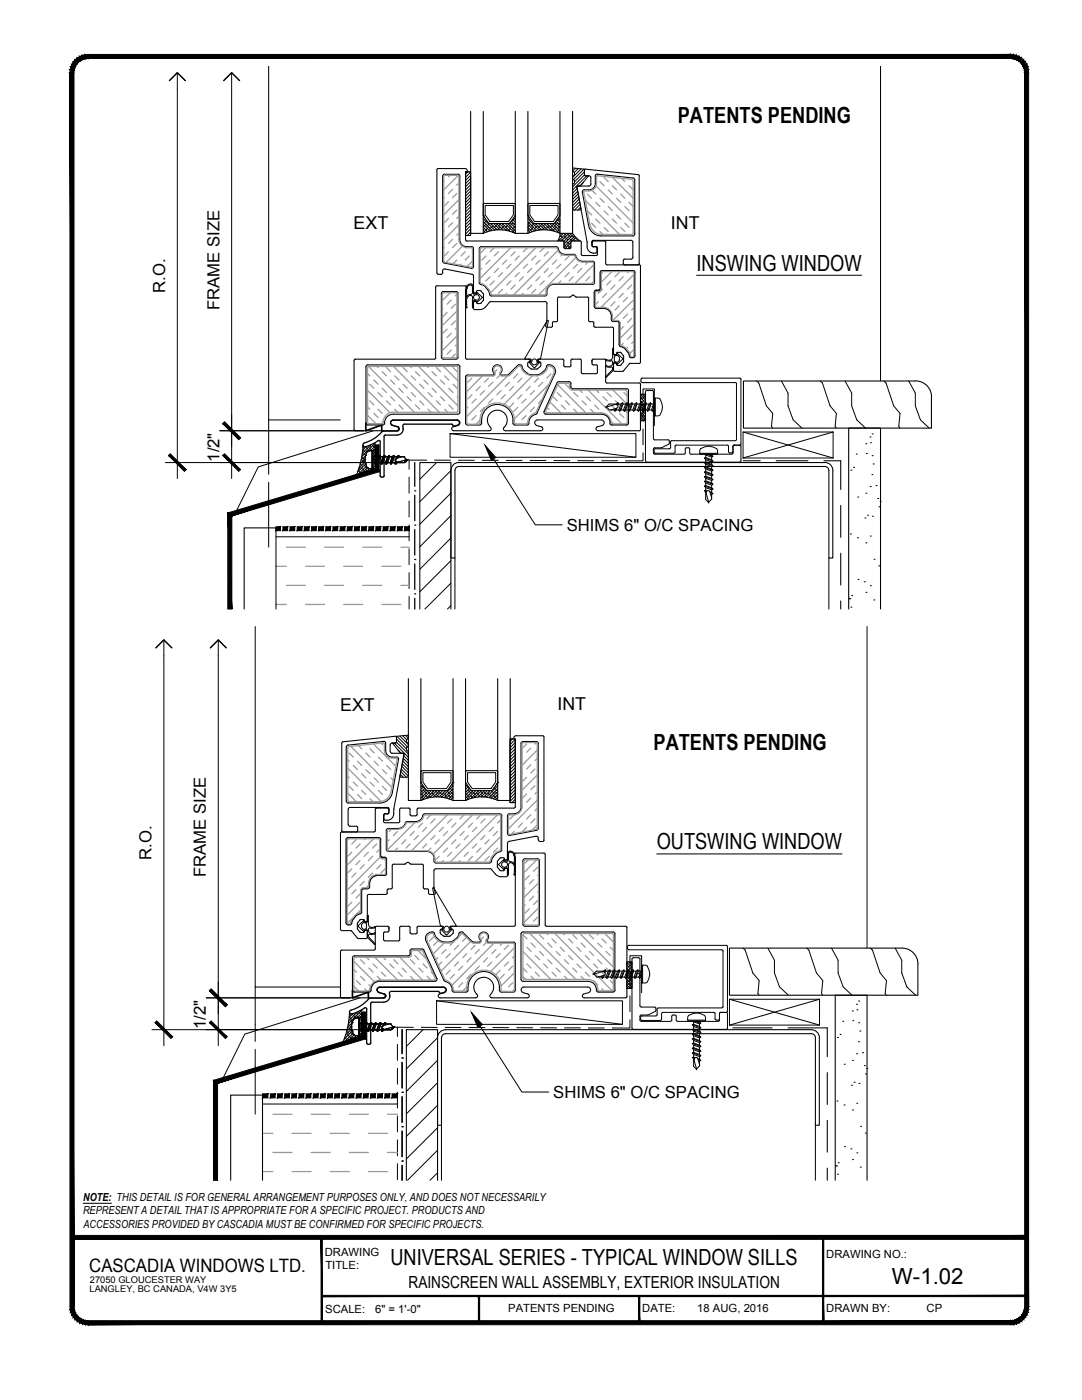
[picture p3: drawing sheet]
<svg xmlns="http://www.w3.org/2000/svg" width="216mm" height="279mm" viewBox="0 0 216 279" stroke-linecap="round" stroke-linejoin="round" font-family="sans-serif">
<defs><g id="words">
<g font-size="4.4">
<text x="135.2" y="24.6">PATENTS PENDING</text>
<text x="139" y="54">INSWING WINDOW</text>
<text x="130.4" y="149.7">PATENTS PENDING</text>
<text x="131" y="169.5">OUTSWING WINDOW</text>
<text x="77.9" y="252.5">UNIVERSAL SERIES - TYPICAL WINDOW SILLS</text>
<text x="178" y="256.2">W-1.02</text>
</g>
<text font-size="3.7" x="17.8" y="253.8">CASCADIA WINDOWS LTD.</text>
<g font-size="3.5">
<text x="70.6" y="45.6">EXT</text>
<text x="133.9" y="45.6">INT</text>
<text x="67.9" y="142">EXT</text>
<text x="111.2" y="141.8">INT</text>
</g>
<g font-size="3.3">
<text x="32.9" y="58.4" transform="rotate(-90 32.9 58.4)">R.O.</text>
<text x="43.8" y="61.9" transform="rotate(-90 43.8 61.9)">FRAME SIZE</text>
<text x="43.8" y="92.1" transform="rotate(-90 43.8 92.1)">1/2&quot;</text>
<text x="113.1" y="105.9">SHIMS 6&quot; O/C SPACING</text>
<text x="30.3" y="171.6" transform="rotate(-90 30.3 171.6)">R.O.</text>
<text x="41.1" y="175" transform="rotate(-90 41.1 175)">FRAME SIZE</text>
<text x="41.1" y="205.3" transform="rotate(-90 41.1 205.3)">1/2&quot;</text>
<text x="110.4" y="219.1">SHIMS 6&quot; O/C SPACING</text>
<text x="81.5" y="257.1">RAINSCREEN WALL ASSEMBLY, EXTERIOR INSULATION</text>
</g>
<g font-size="2.2">
<text x="16.6" y="239.7">NOTE: THIS DETAIL IS FOR GENERAL ARRANGEMENT PURPOSES ONLY, AND DOES NOT NECESSARILY</text>
<text x="16.6" y="242.3">REPRESENT A DETAIL THAT IS APPROPRIATE FOR A SPECIFIC PROJECT. PRODUCTS AND</text>
<text x="16.7" y="245">ACCESSORIES PROVIDED BY CASCADIA MUST BE CONFIRMED FOR SPECIFIC PROJECTS.</text>
<text x="64.8" y="250.6">DRAWING</text>
<text x="164.9" y="251">DRAWING NO.:</text>
<text x="64.9" y="253.3">TITLE:</text>
<text x="64.9" y="261.9">SCALE:</text>
<text x="74.9" y="262">6&quot; = 1'-0&quot;</text>
<text x="101.4" y="261.8">PATENTS PENDING</text>
<text x="128.2" y="261.8">DATE:</text>
<text x="139.1" y="261.8">18 AUG, 2016</text>
<text x="164.9" y="261.8">DRAWN BY:</text>
<text x="184.9" y="261.8">CP</text>
</g>
<g font-size="1.8">
<text x="17.9" y="257.8">LANGLEY, BC CANADA, V4W 3Y5</text>
<text x="17.9" y="256">27050 GLOUCESTER WAY</text>
</g>
</g></defs>
<!-- layer: SHEATHING -->
<path d="M83.8 121.5v-29.2h6.2v29.2M81.1 235.5v-30h6.2v30" fill="none" stroke="#000" stroke-width=".21"/>
<!-- layer: GWB -->
<g fill="none" stroke="#000" stroke-width=".21">
<path d="M169.8 93.8h.1M170.3 93.3h.1M170.9 90.6h.1M171.1 99.2h.1M172.8 88.5h.1M172.8 98.4h.1M172.9 90.5h.1M173.6 87.2h.1M173.6 97.1h.1M173.7 88.4h.1M174 94.7h.1M174 86.6h.1"/>
<path d="M174 90.9h.1M174.2 92.6h.1M174.8 96.9h.1M175.1 99.5h.1M169.4 119.5h.1M169.6 119.5h.1M169.7 106.6h.1M169.9 118.9h.1M171.1 107.3h.1M171.2 115.6h.1M172.5 116.1h.1M172.6 103.4h.1"/>
<path d="M172.8 108.3h.1M172.8 118.2h.1M173.1 102.8h.1M173.6 107h.1M173.7 116.9h.1M174.1 103h.1M174.4 119.7h.1M174.4 111.6h.1M175.4 112.9h.1M175.4 101.1h.1M175.6 100h.1M169.3 121.5v-36.1h6.4v36.1"/>
<path d="M169.8 121.2h.1M171.3 199.8h.1M167 219.7h.1M167.1 207h.1M167.6 206.4h.1M168.2 203.8h.1M168.5 212.4h.1M169.9 216.6h.1M170.1 201.7h.1M170.1 211.6h.1M170.2 203.7h.1M170.4 216h.1"/>
<path d="M170.9 200.4h.1M170.9 210.3h.1M171 201.5h.1M171.3 207.9h.1M171.3 204.1h.1M171.4 216.2h.1M171.6 205.8h.1M172.1 210.1h.1M172.5 212.7h.1M172.7 214.3h.1M173 213.2h.1M166.7 235.5v-36.9h6.3v36.9"/>
<path d="M166.7 232.6h.1M166.9 232.7h.1M167.1 234.3h.1M167.3 232.1h.1M168.4 220.5h.1M168.5 228.8h.1M169.8 229.3h.1M170.1 221.5h.1M170.1 231.4h.1M171 220.2h.1M171 230.1h.1M171.7 232.9h.1"/>
<path d="M171.7 224.8h.1M172.7 226.1h.1"/>
</g>
<!-- layer: DIMS -->
<path d="M35.4 17.7v77.8M46.2 17.7v71.4M33 92.3h47.6M43.9 86h28.7M46.2 82.8v12.7M98.5 91.6l8.3 13.1h5.4M32.7 130.9v77.8M43.6 130.9v71.4M41.2 199.1h28.7M43.6 196v12.7M30.3 205.5h47.6M95.8 204.8l8.3 13.1h5.4" fill="none" stroke="#000" stroke-width=".2"/>
<!-- layer: 0 -->
<g fill="#000" stroke="#000" stroke-width=".2">
<path d="M14 14.4l.8 246.4v-246.4zM14 14.4l.8 246.4h-.8z"/>
<path d="M17 10.9h.5v.8zM17 10.9l.1 .8h.4zM16.4 11.1l.6-.2 .1 .8zM16.4 11.1l.3 .7 .4-.1zM15.9 11.3l.5-.2 .3 .7zM15.9 11.3l.4 .7 .4-.2zM15.4 11.6l.5-.3 .4 .7zM15.4 11.6l.5 .6 .4-.2zM15 11.9l.4-.3 .5 .6zM15 11.9l.6 .6 .3-.3zM15 11.9l.6 .6-1-.2zM14.6 12.3l.7 .5 .3-.3zM14.6 12.3l.7 .5h-.9zM14.4 12.8l.7 .4 .2-.4zM14.4 12.8l.7 .4-1 .1zM14.1 13.3l.8 .3 .2-.4zM14.1 13.3l.8 .3-.9 .3zM14 13.9l.8 .1 .1-.4zM14 13.9l.8 .1-.8 .4zM14 14.4h.8v-.4z"/>
<path d="M17.5 11.7h184.2v-.8zM17.5 10.9h184.2l-184.2 .8z"/>
<path d="M204.5 14.4l.7-.5v.5zM204.4 14l.1 .4 .7-.5zM205.1 13.3l.1 .6-.8 .1zM204.3 13.6l.1 .4 .7-.7zM204.9 12.8l.2 .5-.8 .3zM204.1 13.2l.2 .4 .6-.8zM204.6 12.3l.3 .5-.8 .4zM203.9 12.8l.2 .4 .5-.9zM204.2 11.9l.4 .4-.7 .5zM203.6 12.5l.3 .3 .3-.9zM203.8 11.6l.4 .3-.6 .6zM203.8 11.6l-.5 .6 .3 .3zM203.3 11.3l.5 .3-.5 .6zM203.3 11.3l-.4 .7 .4 .2zM202.8 11.1l.5 .2-.4 .7zM202.8 11.1l-.3 .7 .4 .2zM202.2 10.9l.6 .2-.3 .7zM202.2 10.9l-.1 .8 .4 .1zM201.7 10.9h.5l-.1 .8zM201.7 10.9v.8h.4z"/>
<path d="M34 90.6l-.4 .3 3.5 2.8zM33.6 90.9l3.5 2.8-.3 .4z"/>
<path d="M44.8 84.2l-.3 .3 3.5 2.9zM44.5 84.5l3.5 2.9-.4 .3z"/>
<path d="M44.8 84.2l-.3 .3 3.5 2.9zM44.5 84.5l3.5 2.9-.4 .3z"/>
<path d="M44.5 90.9l3.1 3.2 .4-.4zM44.5 90.9l.3-.3 3.2 3.1z"/>
<path d="M42.1 197.4l-.3 .3 3.5 2.9zM41.8 197.7l3.5 2.9-.3 .3z"/>
<path d="M42.1 197.4l-.3 .3 3.5 2.9zM41.8 197.7l3.5 2.9-.3 .3z"/>
<path d="M30.9 204.1l3.6 2.8-3.2-3.1zM30.9 204.1l3.6 2.8-.4 .3z"/>
<path d="M41.8 204.1l3.2 3.1 .3-.3zM41.8 204.1l.3-.3 3.2 3.1z"/>
<path d="M14.4 246.6v.7l190.5-.7zM14.4 247.3l190.5-.7v.7z"/>
<path d="M64.2 258.5v.3l140.7-.3zM64.2 258.8l140.7-.3v.3z"/>
<path d="M64.1 246.9l.2 17.1v-17.1zM64.1 246.9l.2 17.1h-.2z"/>
<path d="M95.5 258.6l.2 5.4v-5.4zM95.5 258.6l.2 5.4h-.2z"/>
<path d="M127.4 258.6l.3 5.4v-5.4zM127.4 258.6l.3 5.4h-.3z"/>
<path d="M164.1 246.9l.3 17.1v-17.1zM164.1 246.9l.3 17.1h-.3z"/>
<path d="M14 260.8h.8l-.8 .6zM14 261.4l.8-.2v-.4zM14 261.4l.8-.2-.7 .7zM14.8 261.2l-.7 .7 .8-.2zM14.1 261.9l.8-.2-.5 .7zM14.9 261.7l-.5 .7 .7-.3zM14.4 262.4l.7-.3-.5 .8zM15.1 262.1l-.5 .8 .7-.5zM14.6 262.9l.7-.5-.3 .9zM15.3 262.4l-.3 .9 .6-.5zM15 263.3l.6-.5-.2 .9zM15.6 262.8l-.2 .9 .5-.7zM15.9 263v1l-.5-.3zM15.9 263v1l.4-.7zM16.3 263.3l.1 .9-.5-.2zM16.3 263.3l.1 .9 .3-.8zM16.7 263.4l.3 .9-.6-.1zM16.7 263.4l.3 .9 .1-.7zM17.1 263.6l.4 .8-.5-.1zM17.1 263.6l.4 .8v-.8z"/>
<path d="M17.5 263.6v.8l184.2-.8zM17.5 264.4l184.2-.8v.8z"/>
<path d="M201.7 263.6l.5 .7-.5 .1zM201.7 263.6l.5 .7-.1-.7zM202.1 263.6l.7 .6-.6 .1zM202.1 263.6l.7 .6-.3-.8zM202.5 263.4l.8 .6-.5 .2zM202.5 263.4l.8 .6-.4-.7zM202.9 263.3l.9 .4-.5 .3zM202.9 263.3l.9 .4-.5-.7zM203.3 263l.9 .3-.4 .4zM203.3 263l.9 .3-.6-.5zM203.6 262.8l1 .1-.4 .4zM203.9 262.4l-.3 .4 1 .1zM203.9 262.4h1l-.3 .5zM204.1 262.1l-.2 .3h1zM204.1 262.1l1-.2-.2 .5zM204.3 261.7l-.2 .4 1-.2zM204.3 261.7l.9-.3-.1 .5zM204.4 261.2l-.1 .5 .9-.3zM204.4 261.2l.8-.4v.6zM204.5 260.8l-.1 .4 .8-.4z"/>
<path d="M204.5 14.4v246.4h.7zM204.5 14.4h.7v246.4z"/>
</g>
<!-- layer: SHEATHING -->
<g fill="none" stroke="#000" stroke-width=".2">
<path d="M87.1 92.3l-3.3 3.3M90 93.9l-6.2 6.2M90 98.4l-6.2 6.2M90 102.9l-6.2 6.2M90 107.4l-6.2 6.2M90 111.9l-6.2 6.2M90 116.4l-5.2 5.1M90 120.9l-.7 .6M84.4 205.5l-3.3 3.3M87.3 207.1l-6.2 6.2M87.3 211.6l-6.2 6.2M87.3 216.1l-6.2 6.2"/>
<path d="M87.3 220.6l-6.2 6.2M87.3 225.1l-6.2 6.2M87.3 229.6l-6 5.9M87.3 234.1l-1.5 1.4"/>
</g>
<!-- layer: SHIMS -->
<g fill="none" stroke="#000" stroke-width=".2">
<path d="M89.8 86.5h37.1v4.8h-37.1zM89.8 86.5l37.1 4.8M148.3 91.4h17.9M148.3 86.2l17.9 5.2M166.2 86.2h-17.9v5.2M166.2 86.2l-17.9 5.2M166.2 86.2v5.2M87.1 199.7h37.1v4.7h-37.1zM87.1 199.7l37.1 4.7M145.6 199.4l17.9 5.2M163.5 199.4h-17.9v5.2M163.5 199.4l-17.9 5.2"/>
<path d="M163.5 199.4v5.2M145.6 204.6h17.9"/>
</g>
<!-- layer: GWB -->
<path d="M175.7 13.2v62.8M173 125v64.2" fill="none" stroke="#000" stroke-width=".2"/>
<!-- layer: 0 -->
<g fill="none" stroke="#000" stroke-width=".2">
<path d="M33.8 16.1l1.6-1.6 1.6 1.6M35.4 14.5v3.2M44.6 16.1l1.6-1.6 1.6 1.6M46.2 14.5v3.2M93.2 59.1l-.1 .1-.1-.1M93.9 58.8a1.12 1.12 0 0 0-1 1.3M93.9 58.8l.4-.4v-1.1a.55 .55 0 0 0-.6-.5 .55 .55 0 0 0-.5 .6v1.7M94.5 58.6v-1.3a.69 .69 0 0 0-.6-.7 .69 .69 0 0 0-.8 .5 3.6 3.6 0 0 0-.1 2M94.5 58.6l.1 .1M94.6 58.7l.5-.1v-.3l1.2 1.1-1.2 1v-.3l-.6-.1v1.4M94.8 58.8a.6 .6 0 0 0-.1 1 .6 .6 0 0 0 1-.2 .6 .6 0 0 0-.5-.8l-.4 .1M96.4 43h.1"/>
<path d="M96.4 43.1l.2 .2M96.4 43.7l2.3 2.2 .2-.3M96.4 44.2l1.8 1.8M96.4 44.8l1.3 1.3M96.4 45.4l.9 .8M96.4 45.9l.5 .5M96.4 46.5l.1 .1M96.7 45.6l-.3 .3M96.7 43.3l-.3 .3M96.8 41h5.6v1.9l-.9 1.3h-3.7l-1-1.3zM96.9 43.7l-.1 .1M97 44.8l-.6 .5"/>
<path d="M97.1 44l-.6 .6M97.2 46.2l-.1 .1M97.5 45.3l-.7 .7M97.7 44.6l-.6 .6M97.9 44.6l1.3 1.3M98.1 45.9l-.1 .1M98.2 44.6l-.2 .3M98.4 45l-.7 .7M98.5 44.6l1.3 1.3M98.8 44.6h.1M99.1 44.6l1.3 1.3M99.2 44.8l-.7 .7"/>
<path d="M99.6 44.6l1.4 1.4M99.8 45.3l-.5 .6M100 44.6l-.6 .6M100.2 44.6l1.6 1.6M100.5 44.6l-.3 .3M100.7 45l-.8 .7M100.8 44.6l1.9 1.9M101.1 44.6h.1M101.2 45.6l-.3 .4M101.4 44.6l1.4 1.5M101.5 44.8l-.7 .7M101.8 44.5l1 1"/>
<path d="M102 44.1l.8 .8M102.1 45.3l-.7 .7M102.3 43.8l.5 .6M102.4 44.5l-.7 .7M102.5 43.5l.3 .3M102.7 45.9l-.5 .4M102.7 43.6l-.8 .7M102.7 43.1l.1 .1M102.8 46.3h.1M102.8 45.2l-.6 .5M102.8 44.6l-.3 .3M102.8 44h.1"/>
<path d="M105.3 43h.1M105.3 43.1l.2 .2M105.3 43.7l2.3 2.2M105.3 44.2l1.8 1.8M105.3 44.8l1.3 1.3M105.3 45.4l.9 .8M105.3 45.9l.5 .5M105.3 46.5l.1 .1M105.6 45.6l-.3 .3M105.6 43.3l-.3 .3M105.7 41h5.7v1.9l-1 1.3h-3.7l-1-1.3zM105.8 43.7l-.1 .1"/>
<path d="M105.9 44.8l-.6 .5M106 44l-.6 .6M106.1 46.2v.1M106.4 45.3l-.7 .7M106.6 44.6l-.6 .6M106.8 44.6l1.3 1.3M107 45.9l-.2 .1M107.2 44.6l-.3 .3M107.3 45l-.7 .7M107.4 44.6l1.3 1.3M107.7 44.6h.1M107.9 45.6l-.4 .3"/>
<path d="M108 44.6l1.3 1.3M108.1 44.8l-.7 .7M108.6 44.6l1.4 1.4M108.7 45.3l-.5 .6M108.9 44.6l-.6 .6M109.1 44.6l1.6 1.6M109.4 44.6l-.3 .3M109.6 45l-.7 .7M109.7 44.6l1.9 1.9M110 44.6h.1M110.1 45.6l-.3 .4M110.3 44.6l1.4 1.5"/>
<path d="M110.4 44.8l-.7 .7M110.7 44.5l1 1M110.9 44.1l.8 .8M111 45.3l-.7 .7M111.2 43.8l.5 .6M111.3 44.5l-.7 .7M111.4 43.5l.3 .3M111.6 45.9l-.5 .4M111.6 43.6l-.8 .7M111.6 43.1l.1 .1M111.7 46.3h.1M111.7 45.2l-.6 .5"/>
<path d="M111.7 44.6l-.3 .3M111.7 44h.1M139 54.9h32.9M92.9 60.4v.3M92.9 60.1v.3M92.9 60.7l.1 .7M93 61.4h.2l-.1-1.1a1.08 1.08 0 0 1 .9-1.3l.3 .3v2.1M94.3 61.4h.2M130.8 79.4l-.2 .1v3.4l.2 .1M130.8 79.4h.6l.3 .2a2.8 2.8 0 0 1 0 3.2l-.3 .2h-.6zM53.6 83.8v7.5M53.6 99.6v9.6"/>
<path d="M72.8 91.7h.1M73 92.6h.1M73 90.9h.1M73.3 90.1l.3-.1 .8 .1v3.3l-.8 .1-.3-.1a2.9 2.9 0 0 1 0-3.3zM73.3 93.4h.1M73.3 90.1h.1M73.3 90.1l.3-.1h.6v3.5h-.6l-.3-.1a2.9 2.9 0 0 1 0-3.3zM73.6 90h.1M74.2 90l.2 .1-.1 3.4zM74.2 90h.1M74.2 93.5h.1M74.3 90h.1"/>
<path d="M74.3 93.5h.1M74.4 91.2h.1l-.1 .5M74.4 90.1h.1M74.4 93.4h.1M74.5 92.3h.1M74.5 92.3l-.1 .2M74.8 90.9l-.3 .3M75 91.2l-.2-.3-.4 1.4M75 91.2h.5l-.5 1.1h-.5zM75 91.2h.5l.2-.3 .2 .3h.5l.3-.3 .1 .3h.5l.3-.3 .2 .3h.5l.2-.3 .2 .3h.5l.3-.3 .1 .3h1l.5 .5h.2l-.7 .6h-1.4l-.3 .3-.1-.3h-.5l-.4 .3-.1-.3h-.5l-.3 .3-.1-.3h-.5l-.3 .3-.1-.3h-.5l-.4 .3-.1-.3h-.5zM75 91.2h.1M75 92.3h.1"/>
<path d="M75.1 92.6h.1M75.5 91.2h.1M75.5 92.3h.1M75.5 91.2l.2-.3-.6 1.7-.1-.3zM75.7 90.9l.2 .3-.4 1.1-.4 .3zM75.7 90.9h.1M75.9 91.2h.1M75.9 91.2h.5l-.4 1.1h-.5zM76 92.3h.1M76.1 92.6h.1M76.4 91.2h.1M76.4 91.2l.3-.3-.6 1.7-.1-.3z"/>
<path d="M76.4 92.3h.1M76.7 90.9h.1M76.7 90.9l.1 .3-.4 1.1-.3 .3zM76.8 91.2h.1M76.8 91.2h.5l-.4 1.1h-.5zM76.9 92.3h.1M77 92.6h.1M77.3 91.2l.3-.3-.6 1.7-.1-.3zM77.3 91.2h.1M77.3 92.3h.1M77.6 90.9l.2 .3-.5 1.1-.3 .3zM77.6 90.9h.1"/>
<path d="M77.8 91.2h.1M77.8 91.2h.5l-.5 1.1h-.5zM77.8 92.3h.1M77.9 92.6h.1M78.3 92.3h.1M78.3 91.2h.1M78.3 91.2l.2-.3-.6 1.7-.1-.3zM78.5 90.9l.2 .3-.4 1.1-.4 .3zM78.5 90.9h.1M78.7 91.2h.5l-.1 .3-.2 .2v.3l.1 .2-.1 .4-.1-.3h-.5zM78.7 91.2h.1M78.8 92.3h.1"/>
<path d="M78.9 92.6h.1M78.9 92h.1M78.9 91.7h.1M78.9 92.1l-.2 .2M79 92.2l.4 .1 1.9-.6-.7 .6h-1.4l-.3 .3zM79 92.2h.1M79.1 91.5h.1M79.2 92.3h.1M79.2 91.2l.3-.3 .1 .3h1l.5 .5-1.7 .6-.4-.1-.1-.2v-.3l.2-.2zM79.2 91.2h.1M79.3 92.3h-.1M79.4 92.3h.1"/>
<path d="M79.5 90.9h.1M79.5 90.9l-.2 .5M79.6 91.2h.1M79.6 91.2v.1M80.3 91.2l-1.2 .3M80.6 91.2h.1M80.6 92.3h.1M80.7 92.3h.1M80.8 92.2h.1M80.9 92.1h.1M81 92h.1M81.1 91.9h.1"/>
<path d="M81.1 91.7h.1M81.1 91.8h.1M81.3 91.7h.1M121 81.2l1.8-.5 .5 .3v.3l-.2 .2M122.5 81.6v.2M122.9 81.6l-.2 .5-.2-.3M123 80.6l.3-.2 .1 .2-.2 .3M123 80.6h-1.5l-.6 .6h.1l.6 .6h.9M123 81.8h.5M123 80.6l-.1 .1M123 81.8l-.3 .3M123.1 81.5l-.1 .3"/>
<path d="M123.1 81.5l-1.2 .3M123.3 80.4l-.2 .4M123.5 80.6h.4l.3-.2 .1 .2M123.9 81.8h.5M123.9 80.6l-.4 1.2M123.9 81.8l-.3 .3M124.2 80.4l-.6 1.7-.1-.3M124.3 80.6h.5l.4-.2 .1 .2-.5 1.2M124.3 80.6l-.4 1.2M124.4 81.8l.2 .3M124.8 80.6l-.4 1.2M125.2 80.4l-.6 1.7 .2-.3h.5"/>
<path d="M125.3 80.6h.5l-.5 1.2 .2 .3M125.8 80.6l.3-.2 .1 .2-.4 1.2M125.8 81.8h.5M126.1 80.4l-.6 1.7 .3-.3M126.2 80.6h.5l.3-.2 .1 .2M126.7 81.8h.5M126.7 80.6l-.4 1.2M126.7 81.8l-.3 .3M127 80.4l-.6 1.7-.1-.3M127.1 80.6h.5M127.1 80.6l-.4 1.2M127.2 81.8l.4-1.2 .4-.2 .1 .2-.5 1.2"/>
<path d="M127.2 81.8l.2 .3M127.6 81.8h.5M128 80.4l-.6 1.7 .2-.3M128.1 80.6h.5l-.5 1.2 .2 .3M128.6 80.6l.3-.2 .1 .2-.4 1.2M128.6 81.8h.5M128.9 80.4l-.6 1.7 .3-.3M129 80.6h.5l.3-.2 .1 .2M129.5 80.6l-.4 1.2M129.5 81.8h.5M129.5 81.8l-.3 .3M129.8 80.4l-.6 1.7-.1-.3"/>
<path d="M129.9 80.6l-.4 1.2M129.9 80.6h.5M130.4 81.8l-.2 .3M130.6 80.5l-.6 1.3M130.6 81.2l-.2 .6h.2M130.6 80.7l-.4 1.4-.2-.3M139.6 90.5l.1 .1h3.4l.1-.1M139.8 89.5a2.8 2.8 0 0 1 3.2 0l.2 .4v.6h-3.6v-.6zM140.6 92.3l1.7 .6-.3-.2M140.6 91.4l1.7 .6-.3 .2M140.6 93.3l1.7 .6-.3-.3M140.6 95.1l1.7 .6-.3-.2"/>
<path d="M140.6 94.2l1.7 .6-.3 .2M140.6 97l1.7 .6-.3 .2M140.6 97.9l.4 .2M140.6 90.6l1.4 .6M140.8 92.7l-.2-.4h.2l1.2 .4M140.8 91.3l-.2 .1 .2 .3v.6M140.8 98.3v1.4l.6 .7v-.2l.6-.6v-.9M140.8 95.5l-.2-.4 .2-.1 1.2 .5M140.8 94.1l-.2 .1 .2 .3v.5M140.8 96.9l-.2 .1 .2 .3v.5M140.8 91.3l1.2 .4M140.8 91.7l1.2 .5"/>
<path d="M140.8 90.8v.5M140.8 93.6v.5M140.8 98.3h.1M140.8 94.1l1.2 .4M140.8 94.5l1.2 .5M140.8 96.4l1.2 .4M140.8 96.9l1.2 .4M140.8 97.3l1.2 .5M140.9 90.6l1.4 .5-.3 .1M141.1 98l-.3-.2-.2 .1 .2 .4M141.4 90.6l.6 .2v-.2M141.7 98.2l-.2-.3h-.3l-.3 .5 .5 1.8"/>
<path d="M141.7 98.2l.3 .1M141.7 98.2l.3 1.2M141.7 98.3l.6 .2-.3 .2M141.8 98.7h.2M142 93.6l-1.2-.4-.2 .1 .2 .3 1.2 .4M142 96.4l-1.2-.4-.2 .1 .2 .3v.5M142 95.9v.5l.3 .3-1.7-.6M142 91.2v.5M142 92.2v.5M142 93.1v.5M142 94v.5M142 95v.5"/>
<path d="M142 96.8v.5M142 97.8v.5M142 91.7l.3 .3M142 90.8l.3 .3M142 98.3l.3 .2M142 94.5l.3 .3M142 97.3l.3 .3M142.3 92.9l-.3 .2-1.2-.4v.5M142.3 95.7l-.3 .2-1.2-.4v.5M142.3 93.9l-.3 .1M142.3 96.7l-.3 .1M55.1 107.1h26.5"/>
<path d="M90.8 111.4v10.1M165.4 111.4v10.1M31.1 129.3l1.6-1.6 1.6 1.6M32.7 127.7v3.2M42 129.3l1.6-1.6 1.5 1.6M43.6 127.7v3.2M84 159.5h.1M84 158.3l.6 .6M84 157.8l.3 .3M84 157.2h.1M84.1 156.3l-.1 .1M84.2 159.1l.4 .4"/>
<path d="M84.2 156.8l.7 .7M84.3 156.7l-.3 .3M84.4 154.2h5.6v1.9l-.9 1.3h-3.8l-.9-1.3zM84.4 157.7l.8 .7M84.6 157l-.6 .6M84.7 158.5l.7 .7M84.8 157.3l-.8 .8M85 157.7l-1 1M85.3 158l.7 .7M85.5 157.8l-1.5 1.5M85.6 158.8l.4 .4M85.7 157.8h.1"/>
<path d="M86 157.8l-1.9 1.9M86.2 158.2l.7 .7M86.3 157.8l.3 .3M86.6 157.8l-1.6 1.6M86.9 157.8l.6 .6M87 158.5l.6 .6M87.2 157.8l-1.4 1.4M87.6 158l.7 .7M87.7 157.8l-1.3 1.3M87.9 158.8l.3 .3M88 157.8h.1M88.3 157.8l-1.2 1.3"/>
<path d="M88.4 158.2l.7 .7M88.6 157.8l.3 .3M88.7 159.1l.2 .1M88.9 157.8l-1.3 1.3M89.1 157.8l.6 .6M89.3 158.5l.7 .7M89.6 159.4l.1 .1M89.7 157.2l.6 .6M89.9 158l.5 .5M89.9 156.9l.1 .1M90.2 158.8l.2 .3M90.2 156.5l.2 .3"/>
<path d="M90.4 156.2h.1M90.4 156.3l-.2 .2M90.4 156.9l-2.3 2.2M90.4 157.4l-1.8 1.8M90.4 158l-1.3 1.3M90.4 158.6l-.9 .8M90.4 159.1l-.4 .5M90.4 159.7v.1M92.9 159.5h.1M92.9 158.3l.6 .6M92.9 157.8l.3 .3M92.9 157.2h.1"/>
<path d="M93 156.3l-.1 .1M93.1 159.1l.4 .4M93.1 156.8l.7 .7M93.2 156.7l-.3 .3M93.3 154.2h5.6v1.9l-.9 1.3h-3.8l-.9-1.3zM93.4 157.7l.7 .7M93.5 157l-.6 .6M93.6 158.5l.8 .7M93.7 157.3l-.8 .8M93.9 157.7l-1 1M94.2 158l.7 .7M94.4 157.8l-1.5 1.5"/>
<path d="M94.5 158.8l.3 .3M94.6 157.8h.1M94.9 157.8l-1.9 1.9M95.1 158.2l.7 .7M95.2 157.8l.3 .3M95.5 157.8l-1.5 1.5M95.8 157.8l.5 .6M95.9 158.5l.5 .6M96.1 157.8l-1.4 1.4M96.5 158l.7 .7M96.7 157.8l-1.3 1.3M96.9 157.8h.1"/>
<path d="M97.2 157.8l-1.2 1.2M97.4 158.2l.7 .7M97.5 157.8l.3 .3M97.6 159.1l.2 .1M97.8 157.8l-1.3 1.3M98 157.8l.6 .6M98.2 158.5l.7 .7M98.5 159.4l.1 .1M98.6 157.2l.6 .6M98.8 158l.5 .5M98.8 156.9l.1 .1M99.1 158.8l.2 .3"/>
<path d="M99.1 156.5l.2 .3M99.3 156.2h.1M99.3 156.3l-.2 .2M99.3 156.9l-2.2 2.2-.3-.3M99.3 157.4l-1.7 1.8M99.3 158l-1.3 1.3M99.3 158.6l-.9 .8M99.3 159.1l-.4 .5M99.3 159.7v.1M100.6 172a.57 .57 0 0 0-.5 .7 .57 .57 0 0 0 .8 .3 .54 .54 0 0 0 .4-.5 .54 .54 0 0 0-.4-.5M100.6 172h.3M101.5 171.6l.3 .4"/>
<path d="M101.8 172a1.54 1.54 0 0 1 1 1.9l-.2 .8v-.7M101.9 172.2a1.3 1.3 0 0 1 .8 1.4M102.6 171.9v.4M102.6 173.6v.3M102.6 171.5v.3M102.7 171.5v-.2a.96 .96 0 0 0-1.1-1.2l-.1 .3v1.2M102.7 173.9l-.1 .1M102.7 171.8l-.1 .1M102.7 170.6l.1 1.7-.1 .1-.1-.1M102.7 170.5a.75 .75 0 0 0-.7-.7 .75 .75 0 0 0-.7 .7l-.1 1.4-.6-.1v-.3l-1.1 1 1.1 1.1v-.3l.6-.1 .1 1.4 .1 .1 .1-2.1 .1-.3 .3-.1M131 170.4h37M50.9 197v7.4"/>
<path d="M118.5 194.4l1.8-.5 .5 .2v.4l-.3 .2M120 194.8v.2M120.3 194.7l-.1 .5-.2-.2M120.4 193.8l.4-.2 .1 .2-.2 .3M120.4 193.8h-1.4l-.7 .6h.2l.6 .6h.9M120.4 195h.5M120.4 193.8l-.1 .1M120.4 195l-.2 .2M120.5 194.7l-.1 .3M120.5 194.7l-1.2 .3M120.8 193.6l-.2 .4M120.9 193.8h.5l.3-.2 .1 .2"/>
<path d="M121.4 195h.5M121.4 193.8l-.5 1.2M121.4 195l-.3 .2M121.7 193.6l-.6 1.6-.2-.2M121.8 193.8h.5l.3-.2 .1 .2-.4 1.2M121.8 193.8l-.4 1.2M121.9 195l.1 .2M122.3 193.8l-.4 1.2M122.6 193.6l-.6 1.6 .3-.2h.5M122.7 193.8h.5l-.4 1.2 .2 .2M123.2 193.8l.4-.2v.2l-.4 1.2M123.2 195h.5"/>
<path d="M123.6 193.6l-.6 1.6 .2-.2M123.6 193.8h.6l.3-.2 .1 .2M124.2 195h.5M124.2 193.8l-.5 1.2M124.2 195l-.3 .2M124.5 193.6l-.6 1.6-.2-.2M124.6 193.8h.5M124.6 193.8l-.4 1.2M124.7 195l.4-1.2 .3-.2 .1 .2-.4 1.2M124.7 195l.1 .2M125.1 195h.5M125.4 193.6l-.6 1.6 .3-.2"/>
<path d="M125.5 193.8h.5l-.4 1.2 .2 .2M126 193.8l.4-.2v.2l-.4 1.2M126 195h.5M126.4 193.6l-.6 1.6 .2-.2M126.4 193.8h.6l.3-.2 .1 .2M127 193.8l-.5 1.2M127 195h.5M127 195l-.3 .2M127.3 193.6l-.6 1.6-.2-.2M127.4 193.8l-.4 1.2M127.4 193.8h.5M127.9 195l-.3 .2"/>
<path d="M128.1 193.6l-.6 1.4M128.1 194.4l-.2 .6h.2M128.1 193.9l-.5 1.3-.1-.2M128.2 192.6l-.1 .1v3.4l.1 .1M128.2 192.6h.6l.4 .2a2.8 2.8 0 0 1 0 3.2l-.4 .2h-.6zM50.9 212.8v9.6M70.1 204.9h.1M70.3 205.8h.1M70.3 204.1h.1M70.6 203.3l.3-.1h.8v3.4l-.8 .1-.3-.1a2.8 2.8 0 0 1 0-3.3zM70.6 206.6h.1M70.6 203.3h.1"/>
<path d="M70.6 203.3l.3-.1h.6v3.5h-.6l-.3-.1a2.8 2.8 0 0 1 0-3.3zM70.9 203.2h.1M71.5 203.2h.2l-.1 3.5zM71.5 203.2h.1M71.5 206.7h.1M71.6 203.2h.1M71.6 206.7h.1M71.7 204.4h.2l-.2 .5M71.7 203.2h.1M71.7 206.6h.1M71.9 205.5h.1M71.9 205.5l-.2 .2"/>
<path d="M72.1 204.1l-.2 .3M72.3 204.4l-.2-.3-.4 1.4M72.3 204.4h.5l-.4 1.1h-.5zM72.3 204.4h.5l.3-.3 .1 .3h.5l.3-.3 .2 .3h.5l.2-.3 .2 .3h.5l.3-.3 .1 .3h.5l.3-.3 .2 .3h.9l.6 .5h.1l-.6 .6h-1.5l-.3 .3-.1-.3h-.5l-.3 .3-.1-.3h-.5l-.4 .3-.1-.3h-.5l-.3 .3-.1-.3h-.5l-.3 .3-.1-.3h-.5zM72.3 204.4h.1M72.4 205.5h.1M72.5 205.8h.1M72.8 204.4h.1M72.8 205.5h.1M72.8 204.4l.3-.3-.6 1.7-.1-.3zM73.1 204.1l.1 .3-.4 1.1-.3 .3zM73.1 204.1h.1"/>
<path d="M73.2 204.4h.1M73.2 204.4h.5l-.4 1.1h-.5zM73.3 205.5h.1M73.4 205.8h.1M73.7 204.4h.1M73.7 205.5h.1M74 204.1l-.6 1.7-.1-.3 .4-1.1zM74 204.1h.1M74 204.1l.2 .3-.5 1.1-.3 .3zM74.2 204.4h.1M74.2 204.4h.5l-.5 1.1h-.5zM74.2 205.5h.1"/>
<path d="M74.3 205.8h.1M74.7 204.4h.1M74.7 205.5h.1M74.9 204.1l-.6 1.7-.1-.3 .5-1.1zM74.9 204.1l.2 .3-.4 1.1-.4 .3zM74.9 204.1h.1M75.1 204.4h.1M75.1 204.4h.5l-.4 1.1h-.5zM75.2 205.5h.1M75.3 205.8h.1M75.6 205.5h.1M75.6 204.4h.1"/>
<path d="M75.6 204.4l.3-.3-.6 1.7-.1-.3zM75.9 204.1l.1 .3-.4 1.1-.3 .3zM75.9 204.1h.1M76 204.4h.5l-.1 .3-.2 .2v.3l.2 .2-.2 .4-.1-.3h-.5zM76 204.4h.1M76.1 205.5h.1M76.2 205.8h.1M76.2 205.2h.1M76.2 204.9h.1M76.3 205.3l-.3 .2M76.4 205.4l.3 .1 1.9-.6-.6 .6h-1.5l-.3 .3zM76.4 205.4h.1"/>
<path d="M76.4 204.7h.1M76.5 205.5h.1M76.5 204.4l.3-.3 .2 .3h.9l.6 .5-1.8 .6-.3-.1-.2-.2v-.3l.2-.2zM76.5 204.4h.1M76.6 205.5h-.1M76.7 205.5h.1M76.8 204.1h.1M76.8 204.1l-.2 .5M77 204.4h.1M77 204.4v.1M77.6 204.4l-1.2 .3M77.9 204.4h.1"/>
<path d="M78 205.5h.1M78.1 205.5h.1M78.1 205.4h.1M78.2 205.3h.1M78.3 205.2h.1M78.4 205.1h.1M78.5 204.9h.1M78.5 205h.1M78.6 204.9h.1M137.2 203.6l.1 .2h3.4l.1-.2M137.4 202.7a2.8 2.8 0 0 1 3.2 0l.2 .3v.6h-3.6v-.6zM138.1 205.5l1.7 .5-.2-.2"/>
<path d="M138.1 204.5l1.7 .6-.2 .2M138.1 206.4l1.7 .6-.2-.3M138.1 208.2l1.7 .6-.2-.2M138.1 207.3l1.7 .6-.2 .2M138.1 210.1l1.7 .6-.2 .2M138.1 211l.5 .2M138.2 203.8l1.4 .6M138.4 205.8l-.3-.3 .3-.1 1.2 .4M138.4 204.4l-.3 .1 .3 .4v.5M138.4 211.4v1.4l.6 .7v-.2l.6-.6v-.9M138.4 208.6l-.3-.4h.3l1.2 .4M138.4 207.2l-.3 .1 .3 .4v.5"/>
<path d="M138.4 210l-.3 .1 .3 .3v.5M138.4 204.4l1.2 .5M138.4 204.9l1.2 .4M138.4 203.9v.5M138.4 206.7v.5M138.4 211.4l.1 .1M138.4 207.2l1.2 .5M138.4 207.7l1.2 .4M138.4 209.5l1.2 .4M138.4 210l1.2 .4M138.4 210.4l1.2 .5M138.5 203.8l1.3 .4-.2 .2"/>
<path d="M138.7 211.1l-.3-.1h-.3l.3 .4M139 203.8l.6 .1v-.1M139.2 211.3l-.1-.3h-.4l-.2 .5 .5 1.8M139.2 211.3l.4 .1M139.2 211.3l.4 1.2M139.3 211.5l.5 .1-.2 .2M139.4 211.8h.2M139.6 206.7l-1.2-.4-.3 .1 .3 .3 1.2 .4M139.6 209.5l-1.2-.4-.3 .1 .3 .3v.5M139.6 209v.5l.2 .3-1.7-.6M139.6 204.4v.5M139.6 205.3v.5"/>
<path d="M139.6 206.2v.5M139.6 207.1v.6M139.6 208.1v.5M139.6 209.9v.5M139.6 210.9v.5M139.6 204.9l.2 .2M139.6 203.9l.2 .3M139.6 211.4l.2 .2M139.6 207.7l.2 .2M139.6 210.4l.2 .3M139.8 206l-.2 .2-1.2-.4v.5M139.8 208.8l-.2 .2-1.2-.4v.5"/>
<path d="M139.8 207l-.2 .1M139.8 209.8l-.2 .1M52.4 220.3h26.9M88.1 224.6v10.9M162.7 224.6v10.9M16.6 240.1h5.6"/>
</g>
<!-- layer: DIMS -->
<path d="M33.8 16.1l1.6-1.6 1.6 1.6M44.6 16.1l1.6-1.6 1.6 1.6M31.1 129.3l1.6-1.6 1.6 1.6M42 129.3l1.6-1.6 1.5 1.6" fill="none" stroke="#000" stroke-width=".25"/>
<!-- layer: SELF ADHESIVE MEMBRANE -->
<g fill="none" stroke="#000" stroke-width=".2">
<path d="M128.3 79.3v-1.7h2.3v2.9M81.6 95.2v3.2M81.6 100v3.2M85.1 91.8h-3.5v1.8M86.7 91.8h3.2M91.5 91.8l3.2 .1M96.2 91.9h3.2M101 91.9h3.2M105.8 91.9h3.1M110.5 91.9h3.2M115.3 91.9l3.2 .1M120.1 92h3.1"/>
<path d="M128.3 90.4v1.6h-3.5M128.3 80.8v3.2M128.3 85.6v3.2M130.6 82.1v2.8M81.6 104.8v3.1M81.6 109.5v3.2M81.6 114.3v3.2M81.6 119v2.5M125.7 192.4v-1.7h2.3v2.9M125.7 194v3.2M125.7 198.7v3.2M128 195.2v2.9"/>
<path d="M78.9 205h3.6M79.3 205v1.8M79.3 208.4v3.2M79.3 213.2v3.2M79.3 218v3.1M84.1 205h3.1M88.8 205h3.2M93.6 205.1h3.2M98.4 205.1h3.1M103.1 205.1h3.2M107.9 205.1h3.2M112.6 205.1h3.2"/>
<path d="M117.4 205.2h3.2M125.7 203.5v1.7h-3.5M79.3 222.7v3.2M79.3 227.5v3.2M79.3 232.2v3.2"/>
</g>
<!-- layer: HARDI TRIM -->
<path d="M53.6 13.2v70.6h14.3M50.9 125v72h17" fill="none" stroke="#000" stroke-width=".2"/>
<!-- layer: SHEATHING PAPER -->
<g fill="none" stroke="#000" stroke-width=".25">
<path d="M82.8 97.9h.1M82.8 92.3v4.8M82.8 98.8v5.1M82.8 118.5h.1M82.8 111.7h.1M82.8 104.8h.1M82.8 105.7v5.1M82.8 112.6v5M82.8 119.4v2.1M80.2 218h.1M80.2 211.1h.1M80.2 205.5v4.8"/>
<path d="M80.2 212v5.1M80.2 218.9v5.1M80.2 231.7h.1M80.2 224.9h.1M80.2 225.7v5.1M80.2 232.6v2.9"/>
</g>
<!-- layer: FLASHING -->
<path d="M53.6 91.3v3.3M53.6 96.2v3.4M74.5 86l-23 7.2-4.3 8.7M71.8 199.1l-23 7.3-4.3 8.7M50.9 204.4v3.4M50.9 209.4v3.4" fill="none" stroke="#000" stroke-width=".2"/>
<!-- layer: 0 -->
<g fill="none" stroke="#000" stroke-width=".21">
<path d="M93.9 22.2v24.4h2.5v-24.4M102.8 22.2v24.4h2.5M105.3 22.2v24.4M111.7 22.2v24.4h2.6v-24.4M96.4 46.6a7.5 7.5 0 0 1 6.4 0M96.4 42.9l.1 .1M96.4 43l1.1 1.5M102.6 40.6h-6l-.2 .2v2.1M102.6 40.6l.2 .2M102.8 42.9l-1.1 1.7h-4l-.2-.1M105.3 46.6a7.5 7.5 0 0 1 6.5 0M105.3 42.9l1.2 1.7h4l1.3-1.7"/>
<path d="M105.5 40.6h6.1l.2 .2-.1 2.1M105.5 40.6l-.2 .2M91.6 93.1h73M91.6 92.3h73M91.6 92.3a1.6 1.6 0 0 0-1.6 1.6v17.5h.8v-17.5a.79 .79 0 0 1 .8-.8M164.6 93.1a.79 .79 0 0 1 .8 .8v17.5h.8v-17.5M164.6 92.3a1.6 1.6 0 0 1 1.6 1.6M48.7 121.5v-16.1h6.4v16.1M81.5 135.4v24.4h2.5v-24.4M90.4 135.4v24.4h2.5v-24.4M99.3 135.4v24.4h2.5v-24.4M84 159.8a7.5 7.5 0 0 1 6.4 0"/>
<path d="M84 156.2l1.1 1.6h4.1M90.4 156.2l-1.2 1.6M90.4 156.1v.1M90.4 154l-.2-.2h-6l-.2 .2v2.2M92.9 159.8a7.5 7.5 0 0 1 6.4 0M93.1 153.8h6l.2 .2v2.1l-1.1 1.7h-4.1l-1.2-1.7M93.1 153.8l-.2 .2M87.3 207.1v17.5h.8v-17.5M88.9 205.5h73M88.9 205.5a1.59 1.59 0 0 0-1.6 1.6M161.9 206.3h-73a.79 .79 0 0 0-.8 .8M161.9 206.3a.79 .79 0 0 1 .8 .8"/>
<path d="M161.9 205.5a1.59 1.59 0 0 1 1.6 1.6M162.7 207.1v17.5h.8v-17.5M46 235.5v-16.9h6.4v16.9"/>
</g>
<!-- layer: VAPOUR BARRIER -->
<path d="M148.3 92h3.4M154.9 92h6.3M164.4 92h3.4v5.7M167.8 100.9v6.3M167.8 110.4v6.4M167.8 119.9v1.6M146.2 205.1h7.9M157.2 205.1h7.9v5.8M165.1 214.1v6.3M165.1 223.6v6.3M165.1 233.1v2.4" fill="none" stroke="#000" stroke-width=".21"/>
<!-- layer: FLASHING -->
<g fill="#000" stroke="#000" stroke-width=".2">
<path d="M74.8 88.8l.8 5.4v-5.4zM74.8 88.8l.8 5.4-.8-.6zM46.3 103l29.3-8.8-.8-.6zM45.5 102.4l29.3-8.8-28.5 9.4zM45.5 102.4l.8 19.1v-18.5zM45.5 102.4l.8 19.1h-.8z"/>
<path d="M72.2 202l.8 5.3v-5.3zM72.2 202l.8 5.3-.8-.5zM43.4 216.2l29.6-8.9-.8-.5zM42.6 215.6l29.6-8.8-28.8 9.4zM42.6 215.6l.8 19.9v-19.3zM42.6 215.6l.8 19.9h-.8z"/>
</g>
<!-- layer: 0 -->
<g fill="none" stroke="#000" stroke-width=".25">
<path d="M75.9 95l.2 .2h.4l.2-.2M76.5 86h-.1a7.9 7.9 0 0 1-3.8 2.5 .39 .39 0 0 0-.1 .5 .39 .39 0 0 0 .4 .1l1.3-.4 1.3-.8 .3 .1 .1 7M76.9 86.8h2.4M76.9 86.8l-.3 .3v7.9M78.4 83.9h12.8a.5 .5 0 0 1 .5 .4 .5 .5 0 0 1-.3 .5M78.4 83.9a.5 .5 0 0 0-.4 .4 .5 .5 0 0 0 .3 .5l1.2 .4 .2 .3a.42 .42 0 0 1-.4 .5h-2.8M90.7 85l-.6-.3-9.3-.1a.56 .56 0 0 0-.4 .9 1.18 1.18 0 0 1-1.1 1.3M91.3 84.8l-.7 .2M73.8 199.2h2.8M73.9 199.2h-.2a7.9 7.9 0 0 1-3.8 2.5 .39 .39 0 0 0-.1 .5 .39 .39 0 0 0 .4 .1l1.4-.4 1.2-.8h.2l.2 .3M75.6 198l1.1 .4M75.7 197h12.8a.5 .5 0 0 1 .5 .5 .5 .5 0 0 1-.3 .5"/>
<path d="M75.8 197a.5 .5 0 0 0-.5 .5 .5 .5 0 0 0 .3 .5M76.7 198.4l.3 .3M77 198.7v.1M77 198.8l-.4 .4M77.8 198.7a1.15 1.15 0 0 1-1.2 1.3M87.7 198l.3 .2M87.7 198l-.3-.1h-9.3a.53 .53 0 0 0-.3 .8M88.7 198l-.7 .2M74 200.3l-.1 8a.49 .49 0 0 1-.7-.2v-6.7M76.6 200h-2.4l-.2 .3"/>
</g>
<path d="M73 84.4v1.6l3.2-1.2v1.2M70.3 197.6v1.5l3.2-1.1v1.1" fill="none" stroke="#000" stroke-width=".34"/>
<!-- layer: SILL STOOL -->
<path d="M151 76l.4 .4 1.5 4.6 1.3 1.5-.3 2.6 .2 .3M155.9 76l1.3 2.5v2.5l1.1 2.8 1.7 1.6M163.7 76l.4 .4 1.5 4.6 1.3 1.5-.3 2.6 .2 .3M168.6 76l1.3 2.5v2.5l1.1 2.8 1.7 1.6M176.4 76l.4 .4 1.5 4.6 1.3 1.5-.3 2.6 .2 .3M181.3 76l1.3 2.5v2.5l1.1 2.8 1.7 1.6M148.2 189.2l.5 .4 1.5 4.6 1.3 1.5-.3 2.6 .2 .3M153.2 189.2l1.3 2.4v2.6l1 2.8 1.8 1.6M160.9 189.2l.5 .4 1.5 4.6 1.3 1.5-.3 2.6 .2 .3M165.9 189.2l1.3 2.4v2.6l1 2.8 1.8 1.6M173.6 189.2l.5 .4 1.5 4.6 1.3 1.5-.3 2.6 .2 .3M178.6 189.2l1.3 2.4v2.6l1 2.8 1.8 1.6" fill="none" stroke="#000" stroke-width=".2"/>
<path d="M148.4 76h34.3a3.2 3.2 0 0 1 3.2 3.2v6.2h-37.5zM183.2 192.4a3.2 3.2 0 0 0-3.2-3.2h-34.4v9.4h37.5v-6.2" fill="none" stroke="#000" stroke-width=".21"/>
<!-- layer: SEALANT -->
<g fill="none" stroke="#000" stroke-width=".2">
<path d="M111.5 47.7l.3 .4M111.7 46.6a2.06 2.06 0 0 1-.5 1.5M111.8 46.9l.7 .7M111.8 46.6l-.1 .1M112 46.6l.2 .2M112.1 47.8l.7 .7M112.4 46.6l-.8 .7M112.5 48.8l.5 .5M112.6 46.6l.4 .5M112.6 49.4l.2 .2M112.6 47.2l.7 .7M112.9 48l.7 .7"/>
<path d="M113 46.6l-1.6 1.5M113.2 48.9l.6 .6M113.2 46.6l.7 .7M113.5 47.5l.6 .6M113.5 46.6l-1.5 1.5M113.7 48.3l.2 .2M113.9 48.4l-1.2 1.2M113.9 49l-.6 .6M114 46.9l.7 .7M114.1 46.6l-1.6 1.6M114.2 46.6l1.5 1.5M114.3 47.8l.4 .3"/>
<path d="M114.4 46.8l-1.9 1.9M114.7 47.1l-2.2 2.2M114.9 47.4l-.6 .7M115.1 48l.1 .1M115.2 47.7l-.4 .4M115.5 47.9l-.1 .2M127.8 78.7h1v5.3h-1zM127.8 78.8l1 1M127.8 79.4l1 1M127.8 79.9l1 1M128 79.3l-.2 .2M128 78.7l-.2 .2"/>
<path d="M128.2 78.7l.6 .6M128.6 79.8l-.7 .7M128.6 78.7l-.2 .2M128.8 78.7h.1M128.8 79l-.7 .7M71.2 94.7l.3 .3M71.5 93.9l.6 .6M71.6 93.5l.3 .2M71.7 94.7l.2 .2M72 93.3l.7 .7M72 92.1l.1 .2M72.2 91.2l.5 .5"/>
<path d="M72.2 90.7l.2 .2M72.3 91.9l.7 .7-1.7 1.6M72.3 94.1l.4 .5M72.4 89.7l.6 .6M72.4 89.2l.3 .3M72.4 88.8a16.4 16.4 0 0 1-1.4 6.3l2.1-2.1M72.5 89.1l-.1 .1M72.6 92.7l.7 .7M72.6 90.5l.4 .4M72.8 91.6l-.9 1 .5 .5M72.8 93.6l.7 .7M72.8 91.3h.1"/>
<path d="M72.9 92.1l-1.3 1.3M72.9 89.2l.6 .6M73 90.9l-1 .9M73.1 89.1l-.8 .7M73.1 94.4l.1 .1M73.1 89.9l.2 .2M73.3 93.3l-1.5 1.6M73.7 93.8l.3 .4M73.7 89.4l.5 .5M73.8 93.5l-1.2 1.1M73.8 88.9l.3 .3M73.9 93.5l.2 .2"/>
<path d="M73.9 88.8l-1.6 1.7M74.2 88.8l.7 .6M74.3 93.5l-.9 .9M74.4 93.4l.5 .5M74.4 92.9l.2 .2M74.4 90.6l.2 .3M74.5 89.6l.4 .4M74.5 88.5l.1 .2M74.8 92.7l.2 .2M74.8 90.5h.1M74.8 90.7l-.4 .4M74.9 90.1l-.5 .5"/>
<path d="M74.9 89.5l-.5 .5M74.9 89l-1 .9M74.9 88.3v.1M74.9 88.4l-2.7 2.7M75 92.3l-.6 .5M75 92.8l-.6 .6M75 93.4l-.8 .8M127.8 80.5l1 1M127.8 81.1l1 1M127.8 81.6l1 1M127.8 82.2l1 1M127.8 82.7l1 1"/>
<path d="M127.8 83.3l.7 .7M127.8 83.9l.1 .1M128 81.5l-.2 .3M128 83.8l-.2 .2M128.3 80.7l-.5 .5M128.3 82.9l-.5 .5M128.6 82.1l-.7 .7M128.8 80.2l-.1 .1M128.8 80.7l-.4 .4M128.8 81.3l-.7 .7M128.8 82.4l-.1 .1M128.8 83l-.4 .4"/>
<path d="M128.8 83.5l-.4 .5M125.1 192h1v5.3h-1zM125.1 192.1l1 1M125.1 192.6l1 1.1M125.1 193.2l1 1M125.1 193.8l1 1M125.1 194.3l1 1.1M125.1 194.9l1 1M125.1 195.5l1 1M125.1 196l1 1M125.1 196.6l.7 .7M125.1 197.1l.1 .2"/>
<path d="M125.3 192.6l-.2 .2M125.3 194.8l-.2 .2M125.3 197.1l-.2 .2M125.3 192l-.2 .2M125.5 192l.6 .5M125.6 194l-.5 .5M125.6 196.2l-.5 .5M125.8 193.1l-.6 .7M125.8 195.4l-.6 .7M125.9 192l-.2 .2M126.1 192h.1M126.1 192.3l-.7 .7"/>
<path d="M126.1 193.4l-.1 .2M126.1 194l-.4 .4M126.1 194.6l-.7 .6M126.1 195.7l-.1 .1M126.1 196.2l-.4 .4M126.1 196.8l-.4 .5M68.5 207.9l.3 .3M68.8 207.1l.7 .6M68.9 206.7l.3 .2M69 207.9l.2 .2M69.3 205.3l.2 .2M69.3 206.5l.7 .7"/>
<path d="M69.5 204.4l.5 .5M69.6 203.9l.1 .2M69.6 205.1l.7 .7-1.6 1.6M69.6 207.3l.5 .5M69.7 202.9l.6 .6M69.7 202.4l.3 .3M69.7 202a16.4 16.4 0 0 1-1.4 6.3M69.9 202.3l-.2 .1M69.9 205.9l.7 .7M69.9 203.7l.4 .4M70.1 204.8l-.9 1 .5 .5M70.2 206.8l.7 .7"/>
<path d="M70.2 204.5h.1M70.2 205.3l-1.2 1.3M70.2 202.4l.7 .6M70.3 204.1l-.9 .9M70.4 202.3l-.7 .7M70.4 207.6l.1 .1M70.4 203.1l.2 .2M70.5 206.2l-2.2 2.1M70.7 206.5l-1.6 1.6M71 207l.4 .4M71 202.6l.6 .5M71.1 206.7l-1.2 1.1"/>
<path d="M71.1 202.1l.3 .3M71.2 206.7l.2 .2M71.3 202l-1.7 1.7M71.6 202l.6 .6M71.6 206.7l-.9 .9M71.7 206.6l.5 .5M71.7 206.1l.3 .2M71.7 203.8l.3 .3M71.8 202.8l.4 .4M71.9 201.7l.1 .2M72.1 205.9l.2 .2M72.1 203.7h.1"/>
<path d="M72.2 203.9l-.5 .4M72.2 203.3l-.5 .5M72.2 202.7l-.5 .5M72.2 202.2l-.9 .9M72.2 201.5l.1 .1M72.3 201.6l-2.8 2.7M72.3 205.5l-.6 .5M72.3 206l-.6 .6M72.3 206.6l-.8 .8"/>
</g>
<!-- layer: 0 -->
<g fill="none" stroke="#999" stroke-width=".25">
<path d="M88.7 36.1l-.2 .1M88.7 39.4l-.2 .2M89.8 35l-.3 .3M90.3 37.8l-.8 .8M91.1 38.6l-.8 .8M91.4 35l-2.9 2.9M91.6 39.9l-3.1 3M91.6 36.5l-.5 .4M116.8 40l6.8 6.8M117.2 38.7l.8 .9M118.1 38l.8 .7M118.9 37.1l7.4 7.4"/>
<path d="M119.7 36.2l.8 .9M119.7 39.6l.8 .8M120.5 35.4l.9 .8M121.4 37.9l.8 .8M122.2 35.4l4.1 4.1M122.2 37.1l.8 .8M123 39.6l.9 .8M123.9 38.7l.8 .9M124 35.6l.7 .6M125.5 37.1l.8 .8M126 35.8l.3 .3v10.5l-.2 .2h-6.2a2.41 2.41 0 0 1-2.1-1.9l-1.3-6.7 .1-.1h1M126 35.8l-6.7-.7-.3 .2a2.95 2.95 0 0 1-.2 2.1l-.4 .4-.9 .3"/>
<path d="M88.3 58.6v12.6M88.5 58.4h2.5l.2 .2v12.6l-.3 .2h-2.4M88.5 58.4l-.2 .2M88.7 46.1l-.2 .1M88.7 49.4l-.2 .1M89.5 40.3l-.8 .8M89.5 50.2l-.8 .9M89.5 43.6l-.8 .8M89.8 58.4l-1.5 1.6M90 59.9l-.8 .8M90.3 44.4l-.8 .9M90.3 47.8l-.8 .8"/>
<path d="M91.1 48.6l-.8 .8M91.1 41.9l-.8 .9M91.1 51.9l-.7 .7M91.2 58.7l-.3 .3M91.6 44.8l-3.1 3.1M91.6 43.2l-.5 .4M91.6 46.5l-.5 .4M92 52.7l-.2 .2M92.2 49.2l-3.2 3.2M92.8 50.2l-.8 .9M93.6 51.1l-.8 .8M94.3 52.1l-1.1 1.1"/>
<path d="M96.1 53.6l-.3 .3M96.9 49.4l-1.1 1.2M97 51.1l-.9 .8M97.8 51.9l-.8 .8M97.8 55.2l-.8 .9M98.6 49.4l-.8 .8M98.6 56.1l-.8 .8M99.5 50.2l-.9 .9M99.5 53.6l-.9 .8M100.3 54.4l-.8 .8M100.3 57.7l-.8 .9M101.1 58.6l-.3 .3"/>
<path d="M101.1 51.9l-.8 .8M101.9 49.4l-6.1 6.1M102 52.7l-.9 .9M102 56.1l-.9 .8M102.8 56.9l-.8 .8M102.8 50.2l-.8 .9M103.6 51.1l-.8 .8M103.6 54.4l-.8 .8M104.4 55.2l-.8 .9M104.4 58.6l-.3 .3M105.3 49.4l-.9 .8M105.3 52.7l-.9 .9"/>
<path d="M106.1 53.6l-.8 .8M106.1 56.9l-.8 .8M106.9 49.4l-9 9.1M106.9 57.7l-.8 .9M106.9 51.1l-.8 .8M107.8 51.9l-.9 .8M107.8 55.2l-.9 .9M108.6 49.4l-.8 .8M108.6 56.1l-.8 .8M109.4 50.2l-.8 .9M109.4 53.6l-.8 .8M110.3 54.4l-.9 .8"/>
<path d="M111.1 51.9l-.8 .8M111.3 50l-8.8 8.9M111.9 52.7l-.8 .9M111.9 56.1l-.5 .5M112.2 50.8l-.3 .3M113.6 51.1l-.9 .8M113.6 54.4l-.9 .8M114.4 55.2l-.8 .9M114.8 51.5l-7.3 7.4M115.2 52.7l-.8 .9M116.1 53.6l-.9 .8M117.2 42.1l.8 .8"/>
<path d="M117.3 52.3l-.4 .4M117.7 55.2l-.8 .9M118 44.5l.9 .9M118.4 56.2l-.4 .4M118.4 52.9l-3.7 3.7M118.9 40.4l.8 .8M118.9 43.7l.8 .8M119.7 46.2l.6 .6M120.2 54.4l-.2 .2M120.2 57.7l-.8 .9M120.5 42.1l.9 .8M120.5 45.4l.9 .8"/>
<path d="M121 58.6l-.8 .8M121.4 41.2l.8 .9M121.9 56.1l-.9 .8M122.1 54.2l-2.1 2.1M122.2 43.7l.8 .8M122.7 56.9l-.8 .8M123 42.9l.9 .8M123.5 54.4l-.8 .8M123.9 45.4l.8 .8M124.4 55.2l-.9 .9M124.4 58.6l-.9 .8M124.7 41.2l.8 .9"/>
<path d="M124.7 44.5l.8 .9M125.2 59.4l-.8 .8M125.4 54.2l-.2 .2M125.5 40.4l.8 .8M126 56.9l-.8 .8M126.5 58.1l-.5 .5M126.5 54.8l-6.6 6.5M126.5 59.8l-4.2 4.2M73.3 77.9l4.5 4.5M73.3 74.6l.5 .4M73.5 73.1l9.2 9.2M73.8 76.7l.8 .8"/>
<path d="M73.8 80l.8 .8M74.6 75.8l.8 .9M75.2 73.1l.2 .2M75.4 78.3l.9 .9M76.3 74.2l.8 .8M76.3 77.5l.8 .8M77.1 80l.8 .8M77.1 73.3l.8 .9M77.9 75.8l.9 .9M77.9 79.2l.9 .8M78.5 73.1l9.2 9.2M78.8 75l.8 .8"/>
<path d="M79.6 77.5l.8 .8M80.4 73.3l.9 .9M80.4 76.7l.9 .8M81.3 79.2l.8 .8M81.8 73.1l.3 .2M82.1 75l.8 .8M82.1 78.3l.8 .9M82.9 74.2l.8 .8M83.5 73.1l7.9 7.9M83.7 76.7l.9 .8M83.7 80l.9 .8M84.6 75.8l.8 .9"/>
<path d="M85.2 73.1l.2 .2M85.4 78.3l.8 .9M86.2 74.2l.9 .8M86.2 77.5l.9 .8M87.1 80l.8 .8M87.1 73.3l.8 .9M87.9 75.8l.8 .9M87.9 79.2l.8 .8M88.3 71.2l.2 .2M88.4 68.2l-.1 .1M88.4 61.5l-.1 .1M88.5 73.1l2.9 2.9"/>
<path d="M88.7 75l.8 .8M89.2 62.4l-.8 .8M89.2 65.7l-.8 .8M89.5 77.5l.9 .8M90 66.5l-.8 .9M90 69.8l-.8 .9M90.4 73.3l.8 .9M90.4 76.7l.8 .8M90.9 60.7l-.9 .8M90.9 70.7l-.8 .7M90.9 64l-.9 .9M91.2 62.1l-2.9 2.9"/>
<path d="M91.2 67l-2.9 3M91.2 65.4l-.3 .3M91.2 68.7l-.3 .3M91.2 73.1h-17.7l-.2 .3 .1 10.9 .1 .2h2.8l.1-.1M91.2 79.2l.2 .1M91.2 73.1l.2 .3M91.4 73.4l-.1 8.8-12.7 .1a2.04 2.04 0 0 0-2.2 1.9M93.1 75.3v9.1M94.2 75.5l-.9 .8M94.2 78.8l-.9 .8M95 79.6l-.8 .8M95.8 77.1l-.8 .9"/>
<path d="M96.2 75l-3.1 3.2M96.7 78l-.9 .8M97.5 75.5l-.8 .8M98.3 76.3l-.8 .8M98.3 79.6l-.8 .8M98.4 75h-5l-.3 .3M99.2 73.8l-.5 .5M99.8 74.4a.8 .8 0 0 0-.1-1.2 .8 .8 0 0 0-1.2 .2 .8 .8 0 0 0 .3 1.1l-.1 .4-.3 .1M99.8 74.3v.5l.3 .2M99.8 74.9l-.6 .6M100 78l-.8 .8M100.1 75h1.1"/>
<path d="M100.8 78.8l-.8 .8M101.2 75l-8.1 8.2M101.7 76.3l-.9 .8M101.7 74.9l-.5 .1M102.5 77.1l-.8 .9M103.3 74.6l-.8 .9M103.4 73.2l-1.7 1.7M103.6 73.1h.1M103.6 73.1h-.2M103.7 73.1h.2l.6 1M104.1 75.5l-.8 .8M104.1 78.8l-.8 .8"/>
<path d="M104.2 73.8h-.1M104.5 74.2l.6 .5M105 79.6l-.9 .8M105 74.6h.1M105.2 74.7l.9 .3M105.8 77.1l-.8 .9M106.1 75h1M106.2 75l-5.6 5.7M106.6 78l-.8 .8M107.5 75.5l-.9 .8M108.1 79.8l-.6 .6M108.3 76.3l-.8 .8"/>
<path d="M109.1 73.8l-.8 .8M109.5 73.1a1.06 1.06 0 0 1 1 1.5l-3.5 7.7a2.39 2.39 0 0 0-1.8 2.2l-2.4 .1-.1-.2a3.5 3.5 0 0 0-3.4-4 3.5 3.5 0 0 0-3.5 3.9M109.5 76.8l-6.9 6.8M109.5 73.1h-.2a2.93 2.93 0 0 1-2.2 1.9M110 74.6l-.9 .9M110.3 79.2l.9 .8M111.2 78.3l.8 .9M111.3 76.8l-2.4 5.2M111.3 76.8l5.6 5.6M112.8 76.7l.8 .8M112.8 80l.9 .8M113.4 76.5l.2 .2 .1 .9 .5 .2"/>
<path d="M113.4 76.5h-1.6l-.5 .3M114.2 77.9h10.8l.1 .3v6.3l-2.9 .1-.2-.1a2.04 2.04 0 0 0-2.2-2.1M114.5 78.3l.8 .9M115.7 77.9l.5 .4M116.2 80l.8 .8M117 79.2l.8 .8M117.3 77.9l6.8 6.7M119 77.9l.5 .4M119.4 60.2l-.6 .6M120.3 79.2l.9 .8M121.2 78.3l.8 .9M122.3 77.8l2.8 2.9"/>
<path d="M122.7 60.2l-.8 .9M122.8 80l.8 .8M123.5 61.1l-.8 .8M124.4 65.2l-.6 .6M124.4 68.5l-.5 .5M124.5 78.3l.6 .7M125.2 69.3l-.2 .3M125.2 62.7l-.8 .8M126 63.5l-.8 .9M126 66.9l-.8 .8M126.5 61.5l-.5 .4M126.5 64.8l-2.7 2.7"/>
<path d="M126.5 69.8l-.8 .8M126.5 68.1l-.5 .4M73.3 81.2l.5 .5M73.4 82.9l1.6 1.6M74.6 82.5l.8 .8M75.4 81.7l.9 .8M76.3 84.2l.1 .1M76.4 84.2v.2M78.8 81.7l.6 .6M79.6 80.8l.8 .9M82.9 80.8l.8 .9M85.4 81.7l.6 .6"/>
<path d="M88.7 81.7l.6 .6M89.5 80.8l.9 .9M93.3 81.3l-.2 .2M93.3 84.6v.1M95 82.9l-.8 .9M95.8 83.8l-.8 .8M95.8 84.3l-.2 .4h-2.2l-.3-.3M96.7 81.3l-.9 .8M102.5 80.4l-.8 .9M103.3 81.3l-.8 .8M105 82.9l-.9 .9M105.3 84.3l-.3 .3"/>
<path d="M106.6 81.3l-.8 .8M108.9 82v.3l.2 .1h10.7M109.2 81.4l.3 .3M109.7 80.2l2.2 2.2M112 80.8l.8 .9M114.5 81.7l.7 .7M117.8 81.7l.7 .7M118.7 80.8l.8 .9M122 80.8l.8 .9M122 84.2l.4 .4M123.6 82.5l.9 .8M124.5 81.7l.7 .6"/>
<path d="M55.1 113h2M57.1 109.2h3.9M57.1 116.8h3.9M61 113h3.8M64.8 109.2h3.8M64.8 116.8h3.8M68.6 113h3.8M72.4 109.2h3.8M72.4 116.8h3.8M76.2 113h3.8M80 109.2h1.7M80 116.8h1.6"/>
<path d="M55.1 120.6h2M61 120.6h3.8M68.6 120.6h3.8M76.2 120.6h3.8M69.4 153.3l6.6 6.7M69.4 158.3l1.7 1.7M69.4 151.6l.3 .3M69.4 155l.3 .2M69.7 156.9l.8 .8M69.7 150.3l.8 .8M70 149l8.2 8.1M70.5 152.8l.8 .8"/>
<path d="M70.5 156.1l.8 .8M71.3 158.6l.9 .8M71.3 151.9l.9 .9M71.5 148.8l.7 .6M72.2 154.4l.8 .8M72.2 157.7l.8 .9M73 150.3l.8 .8M73 153.6l.8 .8M73.8 156.1l.9 .8M73.8 149.4l.9 .9M73.8 159.4l.6 .6M74.5 148.5l4.5 4.4"/>
<path d="M74.7 151.9l.8 .9M74.7 155.2l.8 .9M75.5 157.7l.8 .9M75.5 151.1l.8 .8M76 148.3l.3 .3M76.3 153.6l.8 .8M76.3 156.9l.8 .8M76.4 148.3l-6.7 .7-.3 .1v10.6M76.5 148.3l.2 .2a2.95 2.95 0 0 0 .2 2.1l.5 .4a2.57 2.57 0 0 0 1.7 .3M77.1 159.4h.1M77.1 152.8l.9 .8M78 155.2l.5 .5"/>
<path d="M78 158.1a2.38 2.38 0 0 1-2.1 1.9h-6.2l-.3-.3M79 151.3l.3 .2M79.1 151.3l.2 .1-1.3 6.7M104.2 151v.1M104.2 154.3v.1M105.1 155.1l-.9 .9M105.1 148.5l-.9 .8M105.1 158.5l-.9 .8M105.9 149.3l-.8 .8M105.9 159.3l-.8 .8M105.9 152.6l-.8 .9M106.7 153.5l-.8 .8"/>
<path d="M106.7 156.8l-.8 .8M107 148.2l-.3 .3M107.2 154.7l-3 3M107.2 158l-.5 .5M107.2 151.3l-.5 .5M107.2 149.7l-3 3M107.2 159.7l-5.8 5.7M69.4 175.9l-.1 .1M69.4 179.2l-.1 .1M69.4 169.3h-.1M69.6 167.4l-.3 .3M70.2 170.1l-.8 .8"/>
<path d="M70.2 173.4l-.8 .8M71 174.2l-.8 .9M71 167.6l-.8 .8M71 177.6l-.8 .8M71.9 178.4l-.9 .8M71.9 168.4l-.9 .9M71.9 171.8l-.9 .8M72 179.9l-2.7 2.7M72.7 172.6l-.8 .8M72.7 175.9l-.8 .8M72.9 167.4l-.2 .2M73.5 176.7l-.4 .5"/>
<path d="M73.5 170.1l-.8 .8M74.4 170.9l-.9 .9M74.4 174.2l-.9 .9M74.5 167.4l-5.2 5.3M75.2 168.4l-.8 .9M75.7 169.5l-.5 .6M75.8 171.1l-6.5 6.6M76 172.6l-.8 .8M76.8 173.4l-.8 .8M76.9 171.6l-.1 .2M77.7 167.6l-.4 .4M78.1 165.5l-.4 .4"/>
<path d="M79.3 165.9l-.8 .9M79.3 169.3l-.5 .5M81 167.6l-.8 .8M81.8 168.4l-.8 .9M82.6 165.9l-.8 .9M82.8 164.2l-5.5 5.4M83.5 166.8l-.9 .8M84.3 164.3l-.8 .8M85.1 165.1l-.8 .8M85.1 168.4l-.8 .9M86 162.6l-.9 .8M86 169.3l-.6 .5"/>
<path d="M86.8 163.4l-.8 .9M86.8 166.8l-.8 .8M87.6 167.6l-.8 .8M87.6 170.9l-.8 .9M88.5 171.8l-.3 .2M88.5 165.1l-.9 .8M89.3 162.6l-7.2 7.2M89.3 165.9l-.8 .9M89.3 169.3l-.8 .8M90.1 170.1l-.8 .8M90.1 163.4l-.8 .9M91 164.3l-.9 .8"/>
<path d="M91 167.6l-.9 .8M91.8 168.4l-.8 .9M91.8 171.8l-.3 .2M92.6 162.6l-.8 .8M92.6 165.9l-.8 .9M93.4 166.8l-.8 .8M93.4 170.1l-.8 .8M94.3 162.6l-7.8 7.8M94.3 170.9l-.9 .9M94.3 164.3l-.9 .8M95.1 165.1l-.8 .8M95.1 168.4l-.8 .9"/>
<path d="M95.9 162.6l-.8 .8M95.9 169.3l-.8 .8M96.8 163.4l-.9 .9M96.8 166.8l-.9 .8M97.6 167.6l-.8 .8M97.6 170.9l-.8 .9M98.4 165.1l-.8 .8M99.2 162.6l-9.4 9.4M99.3 165.9l-.9 .9M99.3 169.3l-.9 .8M99.9 166.9l-5.1 5.1M99.9 163.6l-.6 .7"/>
<path d="M102.6 162.6l-.8 .8M102.6 165.9l-.5 .6M104.2 160.9v.1M104.2 164.3l-.8 .8M104.6 171.8v12.6l.2 .2h2.5l.2-.2M104.8 177.2l-.2 .3M105.1 165.1l-.9 .8M105.4 171.6l-.6 .6M105.6 174.7l-.8 .9M105.9 162.6l-.8 .8M106.5 175.6l-.9 .8M106.5 178.9l-.9 .8"/>
<path d="M106.7 163.4l-.8 .9M107.1 171.6l-2.5 2.5M107.2 161.3l-.5 .5M107.2 164.6l-1 1.1M107.3 179.7l-.8 .8M107.3 173.1l-.8 .8M107.5 171.8v12.6M107.5 176.2l-2.9 2.9M107.5 174.5l-.2 .2M107.5 177.9l-.2 .2M107.5 171.8l-.2-.2h-2.5l-.2 .2M70.2 180.1l-.8 .8"/>
<path d="M70.2 183.4l-.8 .8M70.6 191.8l4.1 4.1M70.6 196.8l.9 1M70.6 193.5l.5 .5M70.6 191.4v6.1l.2 .3M71.1 195.7l.8 .8M71.9 181.7l-.7 .7M71.9 191.5l.9 .9M71.9 194.8l.9 .9M72.8 197.3l.4 .5M73.1 191l.5 .5M73.6 193.2l.8 .8"/>
<path d="M73.6 196.5l.3 .4M73.8 197.3v.2M73.8 197.5l-.3 .3h-2.7M74.4 192.4l.9 .8M74.8 191l4.5 4.6M75.3 194.8l.7 .8M76.1 194l.8 .8M76.4 191l.5 .5M77.8 192.4l.8 .8M78.6 191.5l.8 .9M79.4 194l.9 .8M79.8 191.1l4.5 4.5"/>
<path d="M80.3 193.2l.8 .8M81.5 191.1l-10.6-.1-.3 .4M81.9 191.5l.9 .9M81.9 194.8l.7 .8M82.4 189.7h1.6M82.4 189.7l-.3 .2-.1 .9-.5 .2M82.8 190.7l.8 .8M83.4 189.7l1.7 1.7M83.6 193.2l.8 .8M84 189.7l.4 .3M84.4 192.4l.8 .8M84.4 190l2.5 5.2-.1 .3-.2 .1"/>
<path d="M85.2 194.8l.8 .8M85.3 187.8l3.5 7.7M86.1 194l.4 .4M86.1 186.3h.3a2.94 2.94 0 0 0 2.2 1.9M86.1 186.3a1.07 1.07 0 0 0-.8 1.5M86.5 187l-.8 .8M86.6 195.6h-10.7a2.04 2.04 0 0 0-2.1 1.7M87.3 187.8l-.8 .9M87.3 191.1l-.3 .4M88.2 192l-.7 .7M88.6 188.2l-2.2 2.2M88.8 195.5a2.38 2.38 0 0 1 1.7 2.2l2.4 .1 .2-.2a3.5 3.5 0 0 1 3.4-4 3.5 3.5 0 0 1 3.5 3.9"/>
<path d="M89 189.5l-.8 .8M89.8 190.3l-.8 .8M89.8 193.6l-.8 .9M90.6 187.9l-.7 .3h-1.3M90.7 194.5l-.9 .8M90.7 187.8l-.9 .9M91.5 188.7l-.8 .8M91.5 192l-.8 .8M92.1 186.3l-.4 .2a2.03 2.03 0 0 1-1.1 1.4M92.1 186.3h.2M92.2 186.3l-.6 .6M92.3 186.4l1.7 1.6 .5 .2"/>
<path d="M92.3 192.8l-.8 .8M92.3 196.1l-.8 .9M93.1 187.1l-.8 .7M93.1 197l-.8 .8M93.1 190.3l-.8 .8M93.9 187.9l-5.9 5.9M94 191.1l-.9 .9M94 194.5l-.9 .8M94.5 188.2h1.1M94.8 188.7l-.8 .8M95.6 189.5l-.8 .8M95.6 192.8l-.8 .8"/>
<path d="M96.5 187l-.6 .5M97 188.1l-.5 .6M97.3 191.1l-.8 .9M97.3 188.2h5l.3 .3M97.4 188.2l-.3-.1-.2-.4a.82 .82 0 0 0 .2-1.2 .82 .82 0 0 0-1.2 0 .82 .82 0 0 0 .1 1.2l-.1 .4-.3 .1M98.1 192l-.8 .8M98.5 188.2l-8.3 8.4M99 189.5l-.9 .8M99.8 190.3l-.8 .8M99.8 193.6l-.8 .9M99.9 197.5v.1M99.9 197.6l.2 .2"/>
<path d="M100.2 188.2l-.4 .5M100.6 194.5l-.8 .8M100.6 197.8v.1M101.5 188.7l-.9 .8M101.5 192l-.9 .8M102.3 192.8l-.8 .8M102.3 196.1l-.8 .9M102.6 197.6l-.2 .2-2.3 .1M102.6 188.5v9.1M102.6 189.2l-4.7 4.7M102.6 194.1l-2.7 2.7M102.6 197.5l-.3 .3"/>
<path d="M102.6 190.8l-.3 .3M104.3 195.2l.1-8.6 .1-.3h17.7l.2 .3v10.9l-.2 .2M104.3 194.9l.6 .6M104.4 189.9l5.5 5.6M104.4 193.2l.7 .8M104.4 186.6l.7 .8M104.4 195.2l.2 .3M104.6 195.5h12.5a2.15 2.15 0 0 1 2.2 2.2h2.9M104.8 180.5l-.2 .3M105.1 189l.9 .9M105.1 192.4l.9 .8M105.6 181.4l-.8 .8"/>
<path d="M105.7 186.3l9.2 9.2M106 194.8l.6 .7M106 188.2l.8 .8M106.8 190.7l.8 .8M106.8 194l.8 .8M107.3 183l-.8 .9M107.5 181.2l-2.9 2.9M107.6 186.5l.9 .9M107.6 189.9l.9 .8M108.5 192.4l.8 .8M109.1 186.3l.2 .2M109.3 188.2l.8 .8"/>
<path d="M109.3 191.5l.8 .9M110.1 194l.9 .8M110.1 187.4l.9 .8M110.7 186.3l11.5 11.4M111 189.9l.8 .8M111 193.2l.8 .8M111.8 189l.8 .9M112.4 186.3l.2 .2M112.6 191.5l.9 .9M112.6 194.8l.6 .7M113.5 187.4l.8 .8M113.5 190.7l.8 .8"/>
<path d="M114.3 193.2l.8 .8M114.3 186.5l.8 .9M115.1 189l.8 .9M115.1 192.4l.8 .8M115.7 186.3l6.7 6.7M115.9 194.8l.7 .7M115.9 188.2l.9 .8M116.8 190.7l.8 .8M116.8 194l.8 .8M117.6 186.5l.8 .9M117.6 189.9l.8 .8M118.4 192.4l.9 .8"/>
<path d="M118.4 195.7l.9 .8M119.1 186.3l.2 .2M119.3 188.2l.8 .8M119.3 191.5l.8 .9M120.1 194l.8 .8M120.1 187.4l.8 .8M120.1 197.3l.4 .4M120.7 186.3l1.7 1.7M120.9 189.9l.9 .8M120.9 193.2l.9 .8M121.8 195.7l.6 .6M121.8 189l.6 .7"/>
<path d="M52.4 226.2h2.1M52.4 233.8h2.1M54.5 222.4h3.8M54.5 230h3.8M58.3 226.2h3.8M58.3 233.8h3.8M62.1 222.4h3.8M62.1 230h3.8M65.9 226.2h3.8M65.9 233.8h3.8M69.7 222.4h3.8M69.7 230h3.8"/>
<path d="M73.5 226.2h3.8M73.5 233.8h3.8M77.3 222.4h2M77.3 230h2"/>
</g>
<!-- layer: GASKET -->
<g fill="none" stroke="#000" stroke-width=".2">
<path d="M92.9 34.3v4.7M93.4 34.3l-.5 .4M93.9 34.3h-1v12.7v-12.7h1v12.7h-1h1M93.9 35.3v4.8M93.9 34.4l-1 1M93.9 35l-1 1M93.9 35.6l-1 1M93.9 36.2l-1 1.1M93.9 36.9l-1 1M93.9 37.5l-1 1M93.9 38.1l-1 1M93.9 38.8l-1 1"/>
<path d="M93.9 39.4l-1 1M114.3 33.5h.1M114.6 34.6v.2M114.7 34.5l-.4-.3v-.7l2.3 .3v1M114.7 34.8l-.2 .3h-.2v.7l.4 .3-.1 .5-.3 .1v5l.2 .2M114.8 33.6l-.5 .5M115.2 37.6l-.9 1M115.3 38.1l-1 1.1M115.4 38.7l-1.1 1.1M115.4 33.6l-.8 .8M115.5 39.2l-1.2 1.2M115.6 39.7l-1.3 1.3"/>
<path d="M115.9 37l-.6 .1-.2 .3 .8 4.3-.2 .2h-1.2M116 33.7l-1.7 1.7M116.4 36.4l-.8 .7M116.5 33.7l-2.1 2.2M116.6 34.8l.2 .3h.6l-1.5 1.9M116.6 34.3l-2 2M116.6 34.9l-2.3 2.4M117.1 35.1l-2.8 2.8M93.9 40l-1 1M93.9 40.6l-1 1.1M93.9 41.3l-1 1M93.9 41.9l-1 1"/>
<path d="M93.9 42.5l-1 1M93.9 43.2l-1 1M93.9 43.8l-1 1M93.9 44.4l-1 1M93.9 45l-1 1.1M93.9 45.7l-1 1M93.9 46.3l-.7 .7M93.9 46.9v.1M115.6 40.3l-1.3 1.4M115.8 40.8l-1.2 1.1M115.9 41.3l-.6 .6M105.9 71.7v.6h-.3l1 1.2 1.1-1.2h-.3l-.1-.5"/>
<path d="M106.1 72a.55 .55 0 0 0 .5 .8 .55 .55 0 0 0 .5-.8M106.1 72a.52 .52 0 0 1 .5-.4 .52 .52 0 0 1 .5 .4M107.4 71.7l-.1 .1M107.9 71.6l-.5 .1M109.4 64.1l-1.5 7.5M109.4 64.1l-.1-.2-.1 .1-4.5 7.5 .2 .2h1M121.7 73.1l-.8-.1a.87 .87 0 0 0 1.1 .2l.3 .3M121.9 72h.2l.2 .3M122.2 69.6v1.7M122.2 72.3v.2M122.2 73.5h.1M122.3 71.2a.95 .95 0 0 1-1.4 .6l.2 .2h.8"/>
<path d="M122.3 72.5l-.3 .5-.3 .1M122.3 73.5l-.2 .5M122.3 69.6h.1M122.4 72.5v1.4l-1.5 1.4 1.1-1.3M122.4 69.6v1.1M122.4 70.7l.1 .2 .6-.2v-.3l1.2 1.2-1.2 1.2v-.3h-.7M123.6 71.5v.2M123.6 71.5a.53 .53 0 0 0-.4-.6 .53 .53 0 0 0-.6 .4v.7l.2 .2h.6l.2-.5M78.7 148.3l2.8 2.8M78.9 148.3h-.6l1.7 2M79.1 148.1l2.4 2.4M79.1 147.5l2 2"/>
<path d="M79.2 146.9l2.1 2.2M79.3 149.5l.8 .8M79.8 146.9l1.7 1.7M79.9 154.5l.6 .6M80 154l1.1 1.1M80 150.3l.5 .1 .1 .2M80 155.1h1.2M80.1 153.5l1.4 1.4M80.2 152.9l1.3 1.3M80.3 152.4l1.2 1.2M80.3 146.8l.8 .8M80.4 151.9l1.1 1.1"/>
<path d="M80.5 151.3l1 1.1M80.6 150.8l.9 1M80.6 150.6l-.8 4.3 .2 .2M80.9 146.8l.6 .5M81.1 149.6l.3 .3M81.3 149.1l-.2 .2v.3M81.4 148.3h.1v.5M81.4 149.9h.1v5M81.5 146.7h.1M81.5 147.2v-.5l-2.4 .2v1.1l-.2 .3M81.5 147.2l-.4 .5v.3l.3 .3M81.5 148.8l-.2 .3"/>
<path d="M81.5 154.9l-.3 .2M101.8 148.5v4.8M102.3 147.5l-.5 .4M102.8 152.2v-4.7h-1v12.7v-12.7h1v12.7h-1h1M102.8 147.6l-1 1M102.8 148.2l-1 1M102.8 148.8l-1 1M102.8 149.4l-1 1.1M102.8 150.1l-1 1M102.8 150.7l-1 1M102.8 151.3l-1 1M102.8 152l-1 1"/>
<path d="M102.8 152.6l-1 1M102.8 153.2l-1 1M102.8 153.8l-1 1.1M102.8 154.5l-1 1M102.8 155.1l-1 1M102.8 155.7l-1 1M102.8 156.4l-1 1M102.8 157l-1 1M102.8 157.6l-1 1M102.8 158.2l-1 1.1M102.8 158.9l-1 1M102.8 159.5l-.7 .7"/>
<path d="M86.6 177.2l4.4 7.5-.1 .1M86.6 177.2l-.3 .1 1.6 7.4M102.8 160.1v.1M72.9 184.2l.2 .2v.9a.62 .62 0 0 1-1-.4 .62 .62 0 0 1 .8-.7M73.2 184.1l-.5-.2v-.3l-1.3 1.2 1.3 1.2v-.3h.6M73.3 185.7v1.4l1.6 1.4-1.2-1.3M73.3 182.8v1.1M73.3 183.9l-.1 .1M73.3 182.7h.2M73.5 182.8v1.7M73.5 186.7h.1M73.5 184.4a.75 .75 0 0 0 1.2 .5"/>
<path d="M73.5 186.7l.2 .5M73.8 186.4l-.2 .1-.1 .2M74.8 186.2l.1 .1M74.8 184.9l.1 .2M74.8 186.3l-.4 .2-.6-.1M74.8 185.1l-.4 .2-.7-.1a.7 .7 0 0 0 .1 1 .7 .7 0 0 0 .9 0M87.9 184.7l.1 .1M88 184.9h.4M88.5 185.6a.61 .61 0 0 1 .8-.7l.4 .7M88.5 185.5a.58 .58 0 0 0 .6 .5 .58 .58 0 0 0 .6-.5M90.9 184.9h-1.1l.1 .6h.3l-1.1 1.2-1.1-1.2h.4v-.6"/>
</g>
<!-- layer: GLASS STOP -->
<g fill="none" stroke="#000" stroke-width=".21">
<path d="M116.6 37.9l-.3 .1-.1 .3 1.2 6.7a2.55 2.55 0 0 0 2.6 2.1M116.6 34.8l.2 .3h.7M116.9 33.8l10.4 1M116.9 33.7l-.3 .2v.9M117.5 35.1l.4 .2v.2M117.9 35.5v1.3M117.9 36.7l-.2 .4h-.2h-2.2l-.2 .2 2 10.9M118.8 35.1v1.5M118.8 36.6a1.28 1.28 0 0 1-1.3 1.3h-.9M119.2 34.8l7.1 .7 .3 .2 .1 11-.2 .3-.2 .1M119.2 34.7l-.3 .1-.1 .3M127.3 34.8l.3 .3"/>
<path d="M127.5 35.1v17.5M117.2 48.2v.2M117.2 48.5a1.52 1.52 0 0 0 1.6 2M118.4 48h7.5M118.4 47.9l-.3 .3 .1 .9 .6 .1M118.9 49.2l.2 .3M119.1 49.5v.8M119.1 50.2l-.2 .3M119.9 47.1h6.4M124.4 52.6l.2 .3h2.7l.3-.3M124.6 51.7l-.2 .1v.8M125.9 47.9l.3 .2 .1 .2"/>
<path d="M126.3 48.4v2.9M126.3 51.3l-.2 .4h-.2h-1.3M68.4 148l-.2 .3v17.5l.2 .2h2.7l.3-.2v-.7M69.1 149.1v10.8l.4 .4M69.1 149.1l.3-.4 7.1-.8 .4 .3a4.4 4.4 0 0 0 .3 2.4 1.81 1.81 0 0 0 2 .5M77.8 148.7v1.3M77.9 149.9l.3 .4h2.1M78.2 148.3l-.3 .4M78.8 146.9l-10.4 1.1M78.8 146.9l.3 .3-.1 1-.8 .1M79.2 151.1l.3 .1v.3l-1.2 6.7a2.54 2.54 0 0 1-2.5 2.1M80.4 150.3l.2 .3"/>
<path d="M80.6 150.6l-2 10.8M69.5 161.5v3M69.5 160.3h6.3M69.5 164.5l.4 .4h1.2M71.1 164.9l.3 .2M76.9 162.4h.4M76.9 162.4l-.3 .3v.7l.3 .3h.4M77.3 161.1h-7.4l-.4 .4M77.3 161.1l.3 .3M77.6 161.4v.8l-.3 .2M78.6 161.7a1.49 1.49 0 0 1-1.3 2M78.6 161.4v.2"/>
</g>
<!-- layer: FRAME -->
<g fill="none" stroke="#000" stroke-width=".21">
<path d="M87.2 57.1h5.6a.39 .39 0 0 1 .4 .3 .39 .39 0 0 1-.3 .4M87.2 57l-.3 .3v14.1l-.2 .3M88.4 58.2h2.6M88.5 58.2l-.4 .2v.2v12.7l.4 .4h2.5l.2-.1 .2-.3v-12.7l-.1-.2-.3-.2M92.9 57.8v13.7l.3 .2h12.3M118.1 48.4v.3M70.9 71.7h15.8M70.9 71.7l-.3 .2v13.8l.3 .3M73.4 72.8h18M73.4 72.8l-.3 .2-.1 .2v11.2l.4 .4M91.4 72.8l.2 .1 .2 .3M91.8 73.2v9.1"/>
<path d="M93.3 74.8l-.4 .2v.2v9.4l.4 .2h2.4h.2l.2-.4M100.1 74.9l-.3-.4a.98 .98 0 0 0 .1-1.4 .98 .98 0 0 0-1.4 0 .98 .98 0 0 0 .1 1.4l-.3 .4h-5M101.5 74.7l-1.4 .2M103.6 72.8h.2M103.6 72.8l-.3 .1-1.8 1.8M103.8 72.8l.4 .3M104.2 73.1a2.58 2.58 0 0 0 3.2 1.7l.6-.3M105.5 71.7l.3 .2M105.6 72.2l-.3 .3v.6l.6 .5M105.8 71.9v.1M105.8 72l-.2 .2M105.9 73.6h1.4"/>
<path d="M107.7 71.7h4.5M107.7 71.7l-.3 .3 .3 .2M107.7 72.2l.2 .3v.6l-.7 .5M109.4 72.8h.2M109.4 72.8a.48 .48 0 0 0-.4 .6l-.3 .5-.7 .6M109.6 72.8a1.28 1.28 0 0 1 1.1 1.8M110.7 74.6l-3.6 8a2.04 2.04 0 0 0-1.7 2.1l-.2 .1h-2.5M111.1 76.4l-2.5 5.7a.39 .39 0 0 0 .3 .6M111.2 76.4l.3-.2h2.2l.2 .4v.6M112.3 71.7l.2 .2M112.5 71.9v1.2l.3 .1h.9M113.9 77.2l.1 .2 .3 .2h10.9l.2 .4v6.6l-.4 .2h-2.9l-.3-.1-.1-.3"/>
<path d="M114.2 71.7h1.5M114.2 71.7l-.3 .1v1.3l-.2 .1M115.7 71.7l.3 .2M116 71.9v2.4l.2 .3 2.9-.1 .1-1.4-.2-.3M118.1 72.6l.2 .2h.6M118.4 71.7h2.2M118.4 71.7l-.2 .1-.1 .8M120.6 71.7l.3 .2v4.3l.1 .2h6.6l.2 .1v9.2l-.2 .3h-8.3M70.9 86h8.2M76.8 84.4l-.1 .3-.3 .1h-3M79.1 85.9a.39 .39 0 0 0 .4-.3 .39 .39 0 0 0-.2-.4l-1.1-.3a.58 .58 0 0 1-.3-.6 .58 .58 0 0 1 .6-.5h12.7a.56 .56 0 0 1 .6 .5 .56 .56 0 0 1-.4 .6l-1 .3a.38 .38 0 0 0-.3 .4 .38 .38 0 0 0 .4 .3l7.1 .1 .3-.2 .1-.2a2.29 2.29 0 0 1-.4-2.9 1.99 1.99 0 0 1 3-.3 1.99 1.99 0 0 1-.1 3l.1 .4 .2 .2M91.8 82.3l-.2 .3-.2 .1h-12.9a1.71 1.71 0 0 0-1.8 1.7"/>
<path d="M96.1 83.8v.6M96.1 83.8a3.1 3.1 0 0 1 3.5-3.1 3.1 3.1 0 0 1 2.8 3.7v.2l.3 .2M100.8 86h7.1M107.9 85.9a.38 .38 0 0 0 .4-.3 .38 .38 0 0 0-.2-.4l-1-.3a.56 .56 0 0 1-.4-.6 .56 .56 0 0 1 .5-.5h12.8a.56 .56 0 0 1 .5 .5 .56 .56 0 0 1-.3 .6l-1 .3a.38 .38 0 0 0-.3 .4 .38 .38 0 0 0 .4 .3M108.9 82.7h11.1a1.71 1.71 0 0 1 1.7 1.7M77.6 161.5v.4M102.8 171v13.6M102.8 171a.39 .39 0 0 1-.3-.4 .39 .39 0 0 1 .4-.3h5.6l.3 .2v14.1M104.7 171.4h2.6l.4 .4-.1 12.7v.2l-.3 .1M104.7 171.4l-.3 .2-.1 .2v12.7l.4 .3M70.3 191.1v6.5M70.3 197.6l.4 .4"/>
<path d="M70.7 198h3M70.7 190.8l-.4 .3M74.1 197.6l-.2 .3-.2 .1M74.9 189.4l-.3 .2-6.6 .1-.1 9.2 .3 .2h8.2M75.7 197h12.8a.56 .56 0 0 1 .6 .4 .56 .56 0 0 1-.4 .7l-1 .3M75.7 195.8h11.1M75.8 197a.56 .56 0 0 0-.6 .4 .56 .56 0 0 0 .4 .7l1 .3a.39 .39 0 0 1 .2 .4 .39 .39 0 0 1-.3 .3M75.8 195.8a1.71 1.71 0 0 0-1.8 1.8M77.4 186h-.6l-.3 .2M77.4 186l.2-.3v-.8h-2.6l-.1 4.5M81.8 185.1v1l.3 .3M81.8 190.4l-.3 .3-10.8 .1"/>
<path d="M81.8 185.1l-.2-.2h-1.8v2.6l-.3 .3-2.9-.1-.1-1.4M83.2 186.1l-.2 .3h-.9M83.5 184.9h4.6l.2 .2M83.5 184.9l-.3 .2v1M84.6 189.6l2.6 5.7a.37 .37 0 0 1-.4 .5M84.6 189.6l-.4-.2h-2.2l-.2 .4v.6M85 187.8l3.7 8a1.82 1.82 0 0 1 1.5 1.8M86.7 186.3l.3 .7 .7 .7M86.7 186.3a1.02 1.02 0 0 0-1-.3 1.02 1.02 0 0 0-.7 .9v.9M87.7 198.4a.39 .39 0 0 0-.3 .4 .39 .39 0 0 0 .4 .3M87.8 187.7l.8 .3M87.8 199.1h7.1"/>
<path d="M87.8 185.7v.4M87.8 186.1l.1 .2M87.9 186.4l.6 .4M88.3 185.1v.1M88.3 185.2l-.5 .5M88.5 186.8h1.3M88.6 188h1M90.2 197.6l.1 .3 .3 .1h2.4M90.3 186.4l-.5 .4M90.4 185.7v.4M90.5 186.1l-.1 .2M90.5 187.7l-.9 .3"/>
<path d="M92.4 186.1l1.8 1.8M92.5 186.1l-.3-.1a.5 .5 0 0 0-.7 .6l-.2 .4-.8 .7M93.4 197v.6M93.4 197a3.1 3.1 0 0 1 3.1-3.1 3.1 3.1 0 0 1 3.1 3.1M93.4 197.6l-.4 .4M94.9 199.1l.3-.1 .1-.3a2.24 2.24 0 0 1-.1-3.2 2 2 0 0 1 2.9 .3 2 2 0 0 1-.3 2.8v.3l.3 .2h7.1a.39 .39 0 0 0 .4-.3 .39 .39 0 0 0-.2-.4l-1.1-.3a.56 .56 0 0 1-.3-.6 .56 .56 0 0 1 .5-.5h12.8a.58 .58 0 0 1 .5 .5 .58 .58 0 0 1-.3 .6l-1 .3a.39 .39 0 0 0-.3 .4 .39 .39 0 0 0 .4 .3h8.2M95.8 187.6a.95 .95 0 0 1 .1-1.3 .95 .95 0 0 1 1.3 0 .95 .95 0 0 1 0 1.3M95.8 187.6l.1 .3-.3 .1h-1.1l-.2-.1M97.2 187.6v.3l.2 .1h5.1l.3 .4M99.6 197v.6M99.6 197.6l.4 .4h2.5l.3-.4M102.6 184.9h-12.6v.4l.5 .4"/>
<path d="M102.8 188.4v9.2M102.8 184.6l-.2 .2M104.3 195.8h13a1.71 1.71 0 0 1 1.7 1.8M104.4 195.8l-.4-.4v-9l.2-.4h18.1h.2l.2 .4v11.2M104.7 184.9h2.6M108.8 184.6l.3 .2M109 184.9h15.8M119 197.6l.1 .3 .3 .1h2.9l.4-.4M124.8 184.9l.3 .2v13.8l-.3 .2"/>
</g>
<!-- layer: SASH -->
<g fill="none" stroke="#000" stroke-width=".21">
<path d="M91.8 35.2v12.6a1.41 1.41 0 0 0 1.4 1.4h.9M91.8 35.2l-.1-.2-.3-.2h-2.7h-.2l-.2 .4v16.9l.3 .4 5.4 1M92.9 34.4v13.4l.1 .3h19.3M92.9 34.4a.39 .39 0 0 0 .3-.4 .39 .39 0 0 0-.4-.4h-5.4l-.2 .2v20.7l.2 .2h.7l.2-.1 .1-.7 .4-.2 5.4 1 .3 .4M94.1 49.2l.3 .2 .1 .2v3.6l-.1 .3-.4 .1M94.5 55.1v3.1l.3 .3M95 58.3l.2-.3h.7l.6 .7v1.1l-.6 .8h-.6l-.3-.3M95.1 58.3l-.3 .2M96 56.8l.5 .2 .4 .3M96.9 57.3a2.01 2.01 0 0 1 .8 1.4M110.5 56.8h7.8M110.5 56.7a1.63 1.63 0 0 0-1.4 2.2l-.3 .2h-10.7l-.4-.4"/>
<path d="M111.5 59.3l-.3 .2v4.6l-.8 .1-.2 1-.2 .1h-.9l-.2-.2 .2-1.2v-3.3M112.3 48.1l.2 .2v1.1M112.5 49.4l.3 .2h.9M113.9 59.2l-2.4 .1M113.9 49.4l-.2 .2M114.2 59l-.4 .2M114.2 58.9h.3M114.5 50.8h-1.7a1.51 1.51 0 0 1-1.5-1.4l-.3-.2-15.2 .1-.2 .3v6.8l.4 .4M114.5 50.7l.4 .3a1.36 1.36 0 0 0 1.4 1.1h2M114.5 59l.5 .3h2.2M116 48.4v2.3l.1 .3h2.8l.3-.3v-1.3l-1-.3v-.9l.2-.1h2.3l.2 .2v4.3M116 48.3l-.1-.2h-1.9l-.1 .2v1.1"/>
<path d="M117.2 59.3l.3 .2M117.4 59.5v4.4l.3 .3M118.3 52.1l.2 .1 .2 .3M118.6 52.5v3.9M118.7 56.4l-.1 .2-.3 .2M119 57.9h.4M119 57.9l-.4 .2v.2v3l.4 .2h1.4M119.4 58l-.6 .1-.2 .3M119.8 57.5l-.2 .3-.2 .1M119.8 57.6l-.2 .4h-.2M120.2 54h6.1M120.2 54l-.4 .2v.2v3.2"/>
<path d="M120.9 52.6l.2 .3h6.4M126.3 54h.2l.2 .4v16.6l-.1 .2-.3 .2M127.6 52.8l.2 .3v19.2l-.2 .2h-1.8M94.5 61.5l.2 .3h1.1M94.8 60.1h-.2l-.1 .3v1.1M94.8 60.1l.3 .2M96.9 61.2l-.5 .4-.6 .2M97.7 60.3l-.8 1M97.9 60.2h10.8M97.9 60.2l-.3 .1M108.8 60.2l.3 .2v.2M117.7 64.2h.7l.1 .2"/>
<path d="M118.5 64.5v.7l.2 .1h3.5l.2 .2M120.4 61.5a1.73 1.73 0 0 1 1.6 2.3M122 63.8l.2 .3 1 .1M122.4 65.6v4.9l.3 .3M122.7 72.4l-.1 .1-.2 .2v1.2M123 70.5l-.3 .3M123.2 64.1l.2 .1 .2 .3v4.3a.51 .51 0 0 0 .6 .4l.6 .5a2.03 2.03 0 0 1 .8 1.3M123.3 70.3h.4M123.3 70.3l-.3 .2M123.7 70.3l.7 .7M124.4 72.3l-.7 .6h-.6l-.4-.5M124.4 70.9l.1 .2"/>
<path d="M124.4 71.1v1M124.5 72.1l-.1 .2M125.6 72.6l-1.3 1.5h-1.6l-.3-.3M125.6 71l.2 .3 .5 .1M125.8 72.5l-.2 .1M102.8 147.6v13.4M108.5 147.1v20.6M108.6 147.1l-.3-.3h-5.4a.39 .39 0 0 0-.4 .4 .39 .39 0 0 0 .3 .4M67.9 166.3v19.2l.3 .2 2 .1M69.5 167.2h6.1l.4 .4M69.5 167.2l-.4 .4v16.6M73.6 178.5l-.3 .2v5"/>
<path d="M73.8 177l-.1 .2a1.5 1.5 0 0 1-1.4 .2l-.1 .3v4.3M74.9 165.8l-.3 .2h-6.4l-.3 .3M75.9 170.7l.2 .3 .6 .1M75.9 167.6v3.2l.2 .3 .6 .1M76.7 174.7a2.52 2.52 0 0 0-2.7 .7l-.2 .4-.1 1.2M76.8 171.1l.3 .2v.2v2.8l-.3 .4M76.8 171.2l.3 .4M76.8 164.2h2.7M77.3 162.4h-.5l-.3 .3v1.2l.3 .3M77.3 161.3h-2.3l-.1 4.5M77.3 161.3l.3 .2M77.5 169.9h7.7a1.4 1.4 0 0 1 1.4 1.4"/>
<path d="M77.6 161.5v.7M77.6 162.2l-.3 .2M78.3 172.7l-.1 4.6-.9 .2v.7l-.3 .3h-3.5M80.9 172.4l.5-.3 .5 .3M80.9 164.2a1.4 1.4 0 0 1-1.4 1.1h-2l-.4 .2v4.1l.4 .3M80.9 172.4l-2.4 .1-.2 .2M81.2 164h1.8M81.2 164l-.3 .3M81.8 161.5v1.1l.3 .2M81.8 161.5l-.2-.2h-1.8l-.1 2.6-.2 .3M81.9 172.4l.1 .1M82 172.5h2.2l.3 .2"/>
<path d="M83.2 162.6l-.2 .2h-.9M83.5 161.3l-.3 .2v1.1M84.4 162.8a1.4 1.4 0 0 1-1.4 1.1M84.5 172.7v4.4l.2 .3M84.7 162.4h15l.4 .4M84.7 177.4h.6l.2 .2M84.7 162.4l-.4 .3M85.5 177.7l.1 .7 1 .1 .3-.3M86.6 171.3v.7l.4 .2M87 173.4h10.8l.3 .1M87 172.2h10.7M87 173.4l-.4 .2v.2v3.3l.2 1.1"/>
<path d="M98.1 171.9l-.4 .3M98.1 173.5l.7 .9M98.8 170.5a2.1 2.1 0 0 0-.7 1.4M98.9 174.4l.2 .3a2.4 2.4 0 0 0 1.9 .3M99.2 172v1M99.2 173l.8 .8M99.8 170l-.5 .2-.4 .3M100 173.8h.4M100.1 162.8v6.8l-.3 .4M100.7 173.5l-.3 .3M100.7 171.5l-.1-.3h-.7l-.7 .8M100.7 171.4l.2 .2"/>
<path d="M100.9 173.3l.3 .1 .1 .2v1.1l-.3 .2M100.9 171.6h.1M100.9 173.3l-.2 .2M101.3 162.8v3.5l.1 .3 .3 .1 5.4-1M101.6 162.4h1M101.6 162.4l-.3 .4M102.8 161l-.2 .3h-19.1M104 161v-12.6l.4-.4h2.6h.2l.2 .4v16.9l-.3 .4M104 161a1.39 1.39 0 0 1-1.4 1.4M106.9 166.9l.5 .2v.6l.4 .2M106.9 166.9l-5.5 1.1-.1 .3v3.1l-.3 .2M107.8 167.9h.5"/>
<path d="M108.6 167.7l-.3 .2M69.1 184.2l.4 .4M70.2 185.8l1.1 1.4 .2 .1M71.3 185.3l.1 .1M71.4 185.5l.4 .5M71.5 187.3h1.5M71.8 186l.2 .1M71.8 183.6l-.5 .6v1.1M72 183.5l.6 .1 .2 .3 .2 .1 .3-.3M72 186.1h.5M72 183.5l-.2 .1M72.2 182l-.1 .2a2.92 2.92 0 0 0-1.9 1.7 .48 .48 0 0 1-.4 .7h-.3"/>
<path d="M73.3 185.9v1.2M73.3 187l-.3 .3M73.3 185.9l-.3-.3-.5 .5"/>
</g>
<g fill="none" stroke="#999" stroke-width=".25">
<path d="M88.7 35h2.6M88.7 35l-.2 .2v16.9l.2 .2M91.3 35l.3 .2M91.6 35.2v12.6a1.6 1.6 0 0 0 1.6 1.6h.9M94.1 49.4l.2 .2-.1 3.7-5.5-1M116.3 52.3h2M116.3 52.3a1.92 1.92 0 0 1-1.7-1.3 4.9 4.9 0 0 1-2.7-.3l-.3-.3-.6-1-15.1 .1-.1 6.9 1.3 .8M118.3 56.6h-7.8a1.81 1.81 0 0 0-1.6 2.2l-10.7 .1-.3-.2-.3-.8-.6-.7M118.3 52.3l.1 .2v3.9M118.5 56.4l-.2 .2M119.4 58.2h-.4l-.2 .2v2.7l.2 .2a2.68 2.68 0 0 1 3 .9l.2 .9M120 57.6a.58 .58 0 0 1-.6 .6"/>
<path d="M126.3 54.2h-6.3v3.4M126.3 54.2l.2 .2v16.6l-.2 .2M122.2 63.1v.7M122.2 63.8l.2 .2h.8M123.2 64a.58 .58 0 0 1 .6 .5v4.4a2.82 2.82 0 0 1 2 2.1M125.8 71l.2 .2M104.4 148.2h2.6M104.5 148.2l-.3 .2v12.6a1.6 1.6 0 0 1-1.6 1.6h-1M107 148.2l.2 .2v16.9l-.1 .2-5.4 1M69.5 167.4h6.1M69.5 167.4l-.2 .2v16.6M72.5 177.2h.9"/>
<path d="M72.5 177.2a.58 .58 0 0 0-.5 .5v4.3l-1.2 .7M75.3 174.5h1.4M75.3 174.5a1.92 1.92 0 0 0-1.8 2.5l-.1 .2M75.6 167.4l.1 .2v3.2a.58 .58 0 0 0 .6 .6h.4M76.8 171.4l.1 .2M76.9 171.6v2.7l-.1 .2M77.3 169.6l.2 .2M77.5 169.8h7.7a1.81 1.81 0 0 1 1.7 2.2h.1M81 164.3a1.75 1.75 0 0 1-1.6 1.2l-2.1 .1v4M81.3 164.1l-.3 .2M84.7 162.6h15l.2 .2M84.7 162.6l-.1 .2a1.58 1.58 0 0 1-1.6 1.4h-1.7"/>
<path d="M98.7 170.4l-.6 .7-.3 .8-.2 .1h-10.6M99.9 162.8v6.8l-1.2 .8M101.4 162.8l.1 3.5 .2 .2M101.6 162.6l-.1 .2M69.3 184.2l.2 .2M70.8 182.8l-.6 .7-.4 .9"/>
</g>
<!-- layer: INSECT SCREEN -->
<g fill="#000" stroke="#000" stroke-width=".2">
<path d="M55.1 105.1v.8l.9-.8zM55.1 105.9l.9-.8v.8z"/>
<path d="M56.4 105.1v.8l1-.8zM56.4 105.9l1-.8v.8z"/>
<path d="M57.9 105.1v.8l.9-.8zM57.9 105.9l.9-.8v.8z"/>
<path d="M59.3 105.1v.8l1-.8zM59.3 105.9l1-.8v.8z"/>
<path d="M60.7 105.1v.8l1-.8zM60.7 105.9l1-.8v.8z"/>
<path d="M62.2 105.1v.8l.9-.8zM62.2 105.9l.9-.8v.8z"/>
<path d="M63.6 105.1v.8l.9-.8zM63.6 105.9l.9-.8v.8z"/>
<path d="M65 105.1v.8l1-.8zM65 105.9l1-.8v.8z"/>
<path d="M66.4 105.1v.8l1-.8zM66.4 105.9l1-.8v.8z"/>
<path d="M67.9 105.1v.8l.9-.8zM67.9 105.9l.9-.8v.8z"/>
<path d="M69.3 105.1v.8l.9-.8zM69.3 105.9l.9-.8v.8z"/>
<path d="M70.7 105.1v.8l1-.8zM70.7 105.9l1-.8v.8z"/>
<path d="M72.2 105.1v.8l.9-.8zM72.2 105.9l.9-.8v.8z"/>
<path d="M73.6 105.1v.8l.9-.8zM73.6 105.9l.9-.8v.8z"/>
<path d="M75 105.1v.8l1-.8zM75 105.9l1-.8v.8z"/>
<path d="M76.4 105.1v.8l1-.8zM76.4 105.9l1-.8v.8z"/>
<path d="M77.9 105.1v.8l.9-.8zM77.9 105.9l.9-.8v.8z"/>
<path d="M79.3 105.1v.8l1-.8zM79.3 105.9l1-.8v.8z"/>
<path d="M80.7 105.1v.8l.9-.8zM80.7 105.9l.9-.8v.8z"/>
<path d="M52.4 218.3v.8l1.1-.8zM52.4 219.1l1.1-.8v.8z"/>
<path d="M53.9 218.3v.8l1-.8zM53.9 219.1l1-.8v.8z"/>
<path d="M55.4 218.3v.8l.9-.8zM55.4 219.1l.9-.8v.8z"/>
<path d="M56.8 218.3v.8l1-.8zM56.8 219.1l1-.8v.8z"/>
<path d="M58.2 218.3v.8l1-.8zM58.2 219.1l1-.8v.8z"/>
<path d="M59.7 218.3v.8l.9-.8zM59.7 219.1l.9-.8v.8z"/>
<path d="M61.1 218.3v.8l.9-.8zM61.1 219.1l.9-.8v.8z"/>
<path d="M62.5 218.3v.8l1-.8zM62.5 219.1l1-.8v.8z"/>
<path d="M63.9 218.3v.8l1-.8zM63.9 219.1l1-.8v.8z"/>
<path d="M65.4 218.3v.8l.9-.8zM65.4 219.1l.9-.8v.8z"/>
<path d="M66.8 218.3v.8l.9-.8zM66.8 219.1l.9-.8v.8z"/>
<path d="M68.2 218.3v.8l1-.8zM68.2 219.1l1-.8v.8z"/>
<path d="M69.7 218.3v.8l.9-.8zM69.7 219.1l.9-.8v.8z"/>
<path d="M71.1 218.3v.8l.9-.8zM71.1 219.1l.9-.8v.8z"/>
<path d="M72.5 218.3v.8l1-.8zM72.5 219.1l1-.8v.8z"/>
<path d="M73.9 218.3v.8l1-.8zM73.9 219.1l1-.8v.8z"/>
<path d="M75.4 218.3v.8l.9-.8zM75.4 219.1l.9-.8v.8z"/>
<path d="M76.8 218.3v.8l1-.8zM76.8 219.1l1-.8v.8z"/>
<path d="M78.2 218.3v.8l1.1-.8zM78.2 219.1l1.1-.8v.8z"/>
</g>
<path d="M81.6 105.1v.8M79.3 218.3v.8" fill="none" stroke="#000" stroke-width=".2"/>
<!-- layer: DIMS -->
<path d="M96.8 88.9l2.1 2.4-.9 .5zM94.1 202.1l2.2 2.4-1 .5z" fill="#000" stroke="#000" stroke-width=".2"/>
<!-- layer: Aluminum -->
<g fill="none" stroke="#000" stroke-width=".2">
<path d="M127.9 76.1l.3 .3h18.5M128.2 75.5h19.4M128.2 75.4l-.3 .2v.5M128.2 76.4h1.4M128.8 78.2l.1-.2 1.2-.1 .3 .3M128.8 78.2v13.8l.1 .2h18.7l.3-.2-.1-2.9-.2-.3M130.4 78.2v2.7l-.3 .2 .3 .3v6.1M146.7 76.3l.3 .3v11.1l-.2 .2-12.7 .1M147.6 75.4l.2 .3 .1 12.9-.3 .2M130.4 87.5l.2 .3h2.7M130.4 89.6v.8l.2 .2h5.9l.3-.2-.1-.8M130.5 89.8v.5l.3 .2h3.7l.2-.3"/>
<path d="M130.6 89.4l-.2 .2M133.3 87.8l.3 .2M133.6 88v.4M133.6 88.4l-.2 .3a3.3 3.3 0 0 1-2.8 .7M133.8 89.3l-.2 .3h-2.8l-.3 .2M134.1 87.9l-.3 .3v1.1M137 89.4h.4M137 89.4l-.3 .2M137.4 89.4l.2 .2M137.6 89.6v.8l.3 .2h3.8l.3 .3M142.2 90.6l-.3 .3M146.3 90.1l-.3 .3-.6-.1v-1.2l-.1-.2-10.3-.1-.3 .3v1.1"/>
<path d="M147.6 88.8h-1.1l-.2 .2-.2 1.6h-3.9M125.5 189.6h18.5l.3 .2-.1 11.3-12.8 .1-.3 .2v1.1M125.5 189.5l-.3-.2v-.4l.3-.2h19.6l.1 13.1-.3 .2M128.1 202.8h2.8M128.1 202.8a.49 .49 0 0 0 0 .8M129.2 202.6h-1.4v1.1l6 .1 .2-.2 .1-1h.6l.2 .2v.8l.3 .2h3.8M130.6 201l-2.8-.1-.1-6.3-.3-.3 .3-.2v-2.7l-.3-.3-1.2 .1v14.1l18.7 .1 .3-.2v-2.9l-.3-.3M130.6 201l.3 .2M130.9 201.2v.4M130.9 201.6l-.2 .3-1.5 .7M131.1 202.5l-.2 .2M132 203.4l-.2 .2-3.7 .1"/>
<path d="M132.3 202h10.1l.3 .3M132.3 202l-.3 .3v1.1M139 203.8l.3 .3M142.7 202.3l.1 1.2 .5 .1 .3-.3M144.9 202l-1.3 .1v1.5l-.3 .2h-3.8l-.3 .3"/>
</g>
<use href="#words"/>
</svg>
